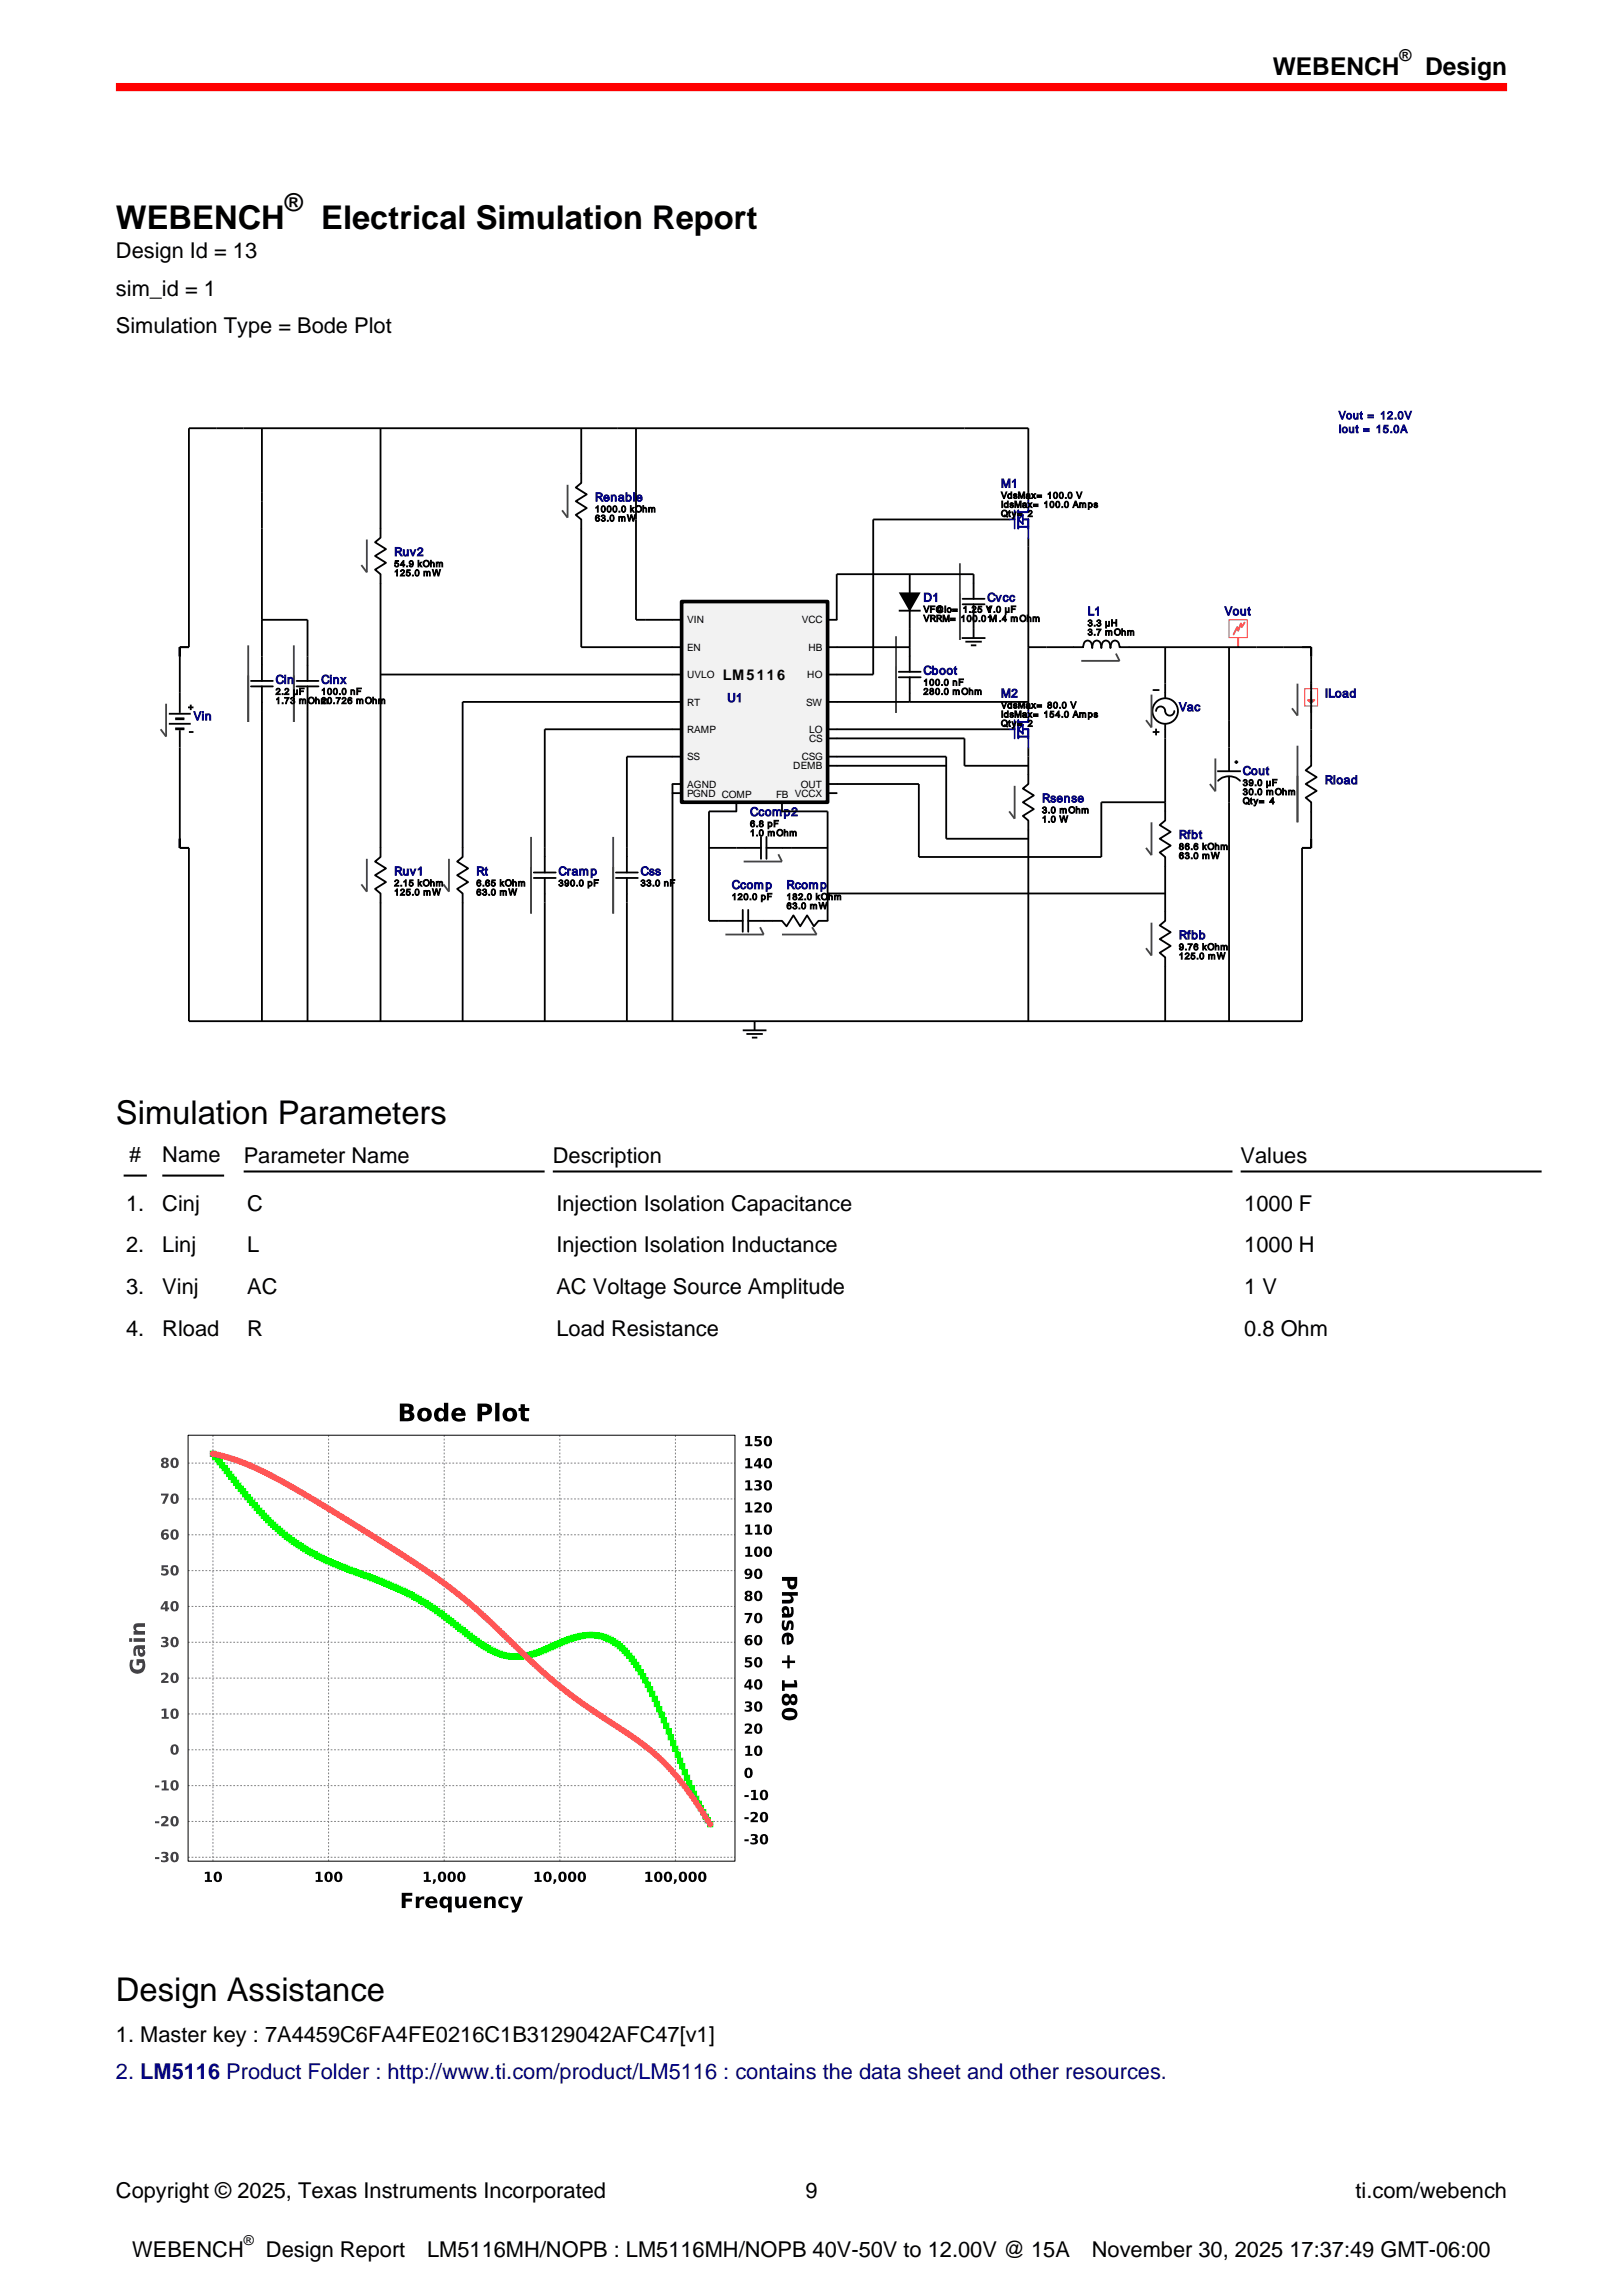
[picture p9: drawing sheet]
<svg xmlns="http://www.w3.org/2000/svg" width="210mm" height="297mm" viewBox="0 0 210 297" stroke-linecap="round" stroke-linejoin="round" font-family="sans-serif">
<defs><g id="words">
<g font-size="4.2">
<text x="15" y="29.6">WEBENCH</text>
<text x="41.6" y="29.6">Electrical Simulation Report</text>
<text x="15" y="145.5">Simulation Parameters</text>
<text x="15" y="259">Design Assistance</text>
</g>
<g font-size="3.2">
<text x="164.7" y="9.6">WEBENCH</text>
<text x="184.4" y="9.6">Design</text>
<text x="36.9" y="27.3">®</text>
</g>
<g font-size="2.8">
<text x="15" y="33.5">Design Id = 13</text>
<text x="15" y="38.3">sim_id = 1</text>
<text x="15" y="43">Simulation Type = Bode Plot</text>
<text x="16.7" y="150.4">#</text>
<text x="21" y="150.4">Name</text>
<text x="31.5" y="150.5">Parameter Name</text>
<text x="71.5" y="150.5">Description</text>
<text x="160.5" y="150.5">Values</text>
<text x="16.3" y="156.7">1.</text>
<text x="21" y="156.7">Cinj</text>
<text x="32" y="156.7">C</text>
<text x="72" y="156.7">Injection Isolation Capacitance</text>
<text x="161" y="156.7">1000 F</text>
<text x="16.3" y="162.1">2.</text>
<text x="16.3" y="167.5">3.</text>
<text x="21" y="162.1">Linj</text>
<text x="21" y="167.5">Vinj</text>
<text x="32" y="162.1">L</text>
<text x="32" y="167.5">AC</text>
<text x="72" y="162.1">Injection Isolation Inductance</text>
<text x="72" y="167.5">AC Voltage Source Amplitude</text>
<text x="161" y="162.1">1000 H</text>
<text x="161" y="167.5">1 V</text>
<text x="16.3" y="172.8">4.</text>
<text x="21" y="172.8">Rload</text>
<text x="32" y="172.8">R</text>
<text x="72" y="172.8">Load Resistance</text>
<text x="161" y="172.8">0.8 Ohm</text>
<text x="15" y="264.3">1. Master key : 7A4459C6FA4FE0216C1B3129042AFC47[v1]</text>
<text x="15" y="284.4">Copyright © 2025, Texas Instruments Incorporated</text>
<text x="104.2" y="284.4">9</text>
<text x="175.4" y="284.4">ti.com/webench</text>
<text x="17.1" y="292">WEBENCH</text>
<text x="34.4" y="292">Design Report</text>
<text x="55.3" y="292">LM5116MH/NOPB : LM5116MH/NOPB 40V-50V to 12.00V @ 15A</text>
<text x="141.3" y="292">November 30, 2025 17:37:49 GMT-06:00</text>
</g>
<text font-size="2.8" fill="#000080" x="15" y="269.1">2. LM5116 Product Folder : http://www.ti.com/product/LM5116 : contains the data sheet and other resources.</text>
<text font-size="2.1" x="181.1" y="8">®</text>
<text font-size="1.9" x="93.5" y="88">LM5116</text>
<text font-size="1.8" x="31.5" y="290.6">®</text>
<g font-size="1.5" fill="#000080">
<text x="77" y="64.9">Renable</text>
<text x="129.5" y="63.1">M1</text>
<text x="51" y="71.9">Ruv2</text>
<text x="119.5" y="77.8">D1</text>
<text x="127.7" y="77.8">Cvcc</text>
<text x="140.7" y="79.6">L1</text>
<text x="158.4" y="79.6">Vout</text>
<text x="35.7" y="88.5">Cin</text>
<text x="41.6" y="88.5">Cinx</text>
<text x="119.5" y="87.3">Cboot</text>
<text x="25" y="93.2">Vin</text>
<text x="94.1" y="90.8">U1</text>
<text x="129.5" y="90.2">M2</text>
<text x="152.5" y="92">Vac</text>
<text x="171.4" y="90.2">ILoad</text>
<text x="160.8" y="100.3">Cout</text>
<text x="171.4" y="101.5">Rload</text>
<text x="97" y="105.6">Ccomp2</text>
<text x="134.8" y="103.8">Rsense</text>
<text x="51" y="113.3">Ruv1</text>
<text x="61.6" y="113.3">Rt</text>
<text x="72.3" y="113.3">Cramp</text>
<text x="82.9" y="113.3">Css</text>
<text x="152.5" y="108.5">Rfbt</text>
<text x="94.7" y="115">Ccomp</text>
<text x="101.8" y="115">Rcomp</text>
<text x="152.5" y="121.5">Rfbb</text>
</g>
<g font-size="1.4" fill="#000080">
<text x="173.2" y="54.2">Vout = 12.0V</text>
<text x="173.2" y="56">Iout = 15.0A</text>
</g>
<g font-size="1.3">
<text x="88.9" y="80.7">VIN</text>
<text x="103.7" y="80.7">VCC</text>
<text x="88.9" y="87.8">UVLO</text>
<text x="88.9" y="84.2">EN</text>
<text x="104.4" y="87.8">HO</text>
<text x="104.6" y="84.2">HB</text>
<text x="88.9" y="91.3">RT</text>
<text x="88.9" y="94.8">RAMP</text>
<text x="104.3" y="91.3">SW</text>
<text x="104.7" y="94.8">LO</text>
<text x="88.9" y="101.9">AGND</text>
<text x="88.9" y="98.4">SS</text>
<text x="102.6" y="99.6">DEMB</text>
<text x="103.6" y="101.9">OUT</text>
<text x="103.7" y="98.4">CSG</text>
<text x="104.7" y="96">CS</text>
<text x="88.9" y="103.1">PGND COMP</text>
<text x="100.4" y="103.2">FB VCCX</text>
</g>
<g font-size="1.2">
<text x="129.5" y="64.5">VdsMax= 100.0 V</text>
<text x="129.5" y="65.7">IdsMax= 100.0 Amps</text>
<text x="77" y="66.3">1000.0 kOhm</text>
<text x="77" y="67.5">63.0 mW</text>
<text x="129.5" y="66.9">Qty= 2</text>
<text x="51" y="73.4">54.9 kOhm</text>
<text x="51" y="74.5">125.0 mW</text>
<text x="119.5" y="79.3">VF@Io= 1.25 V</text>
<text x="119.5" y="80.4">VRRM= 100.0 V</text>
<text x="127.7" y="79.3">1.0 µF</text>
<text x="127.7" y="80.4">11.4 mOhm</text>
<text x="140.7" y="81">3.3 µH</text>
<text x="140.7" y="82.2">3.7 mOhm</text>
<text x="35.7" y="89.9">2.2 µF</text>
<text x="41.6" y="89.9">100.0 nF</text>
<text x="119.5" y="88.7">100.0 nF</text>
<text x="119.5" y="89.9">280.0 mOhm</text>
<text x="35.7" y="91.1">1.73 mOhm</text>
<text x="41.6" y="91.1">20.726 mOhm</text>
<text x="129.5" y="91.7">VdsMax= 80.0 V</text>
<text x="129.5" y="92.8">IdsMax= 154.0 Amps</text>
<text x="129.5" y="94">Qty= 2</text>
<text x="160.8" y="101.7">39.0 µF</text>
<text x="97" y="107">6.8 pF</text>
<text x="134.8" y="105.2">3.0 mOhm</text>
<text x="134.8" y="106.4">1.0 W</text>
<text x="160.8" y="102.9">30.0 mOhm</text>
<text x="160.8" y="104.1">Qty= 4</text>
<text x="97" y="108.2">1.0 mOhm</text>
<text x="152.5" y="110">86.6 kOhm</text>
<text x="152.5" y="111.1">63.0 mW</text>
<text x="51" y="114.7">2.15 kOhm</text>
<text x="51" y="115.9">125.0 mW</text>
<text x="61.6" y="114.7">6.65 kOhm</text>
<text x="61.6" y="115.9">63.0 mW</text>
<text x="72.3" y="114.7">390.0 pF</text>
<text x="82.9" y="114.7">33.0 nF</text>
<text x="94.7" y="116.5">120.0 pF</text>
<text x="101.8" y="116.5">182.0 kOhm</text>
<text x="101.8" y="117.6">63.0 mW</text>
<text x="152.5" y="122.9">9.76 kOhm</text>
<text x="152.5" y="124.1">125.0 mW</text>
</g>
</g></defs>
<path d="M15 11.3h180" fill="none" stroke="#f00" stroke-width="1.1" stroke-linecap="butt"/>
<g fill="none" stroke="#000" stroke-width=".24">
<path d="M49.2 68.4v1.2l-.7 .6 1.4 .9-1.4 .8 1.4 .9-1.4 .9 .7 .6v1.2M75.2 61.3v1.2l-.7 .6 1.4 .9-1.4 .9 1.4 .8-1.4 .9 .7 .6v1.2M116.3 79h2.8M117.7 74.3v7.1M124.6 77.5h2.8M124.6 78.2h2.8M126 74.3v3.2M126 78.2v4.4M129.5 67.2h1.2M133.1 63.7v1.2M133.1 69.6v1.2M23.3 83.8h1.1"/>
<path d="M32.5 88.1h2.8M32.5 88.8h2.8M33.9 84.9v3.2M33.9 88.8v3.2M38.4 88.1h2.8M38.4 88.8h2.8M39.8 84.9v3.2M39.8 88.8v3.2M116.3 86.9h2.8M116.3 87.6h2.8M117.7 83.8v3.1M117.7 87.6v3.2"/>
<path d="M124.4 82.6h3.1M124.9 83h2.1M125.6 83.5h.7M129.5 94.4h1.2M133.1 90.8v1.2M133.1 96.7v1.2M139 83.8h1.1M140.1 83.7l.1-.1a.58 .58 0 0 1 .5-.7 .58 .58 0 0 1 .6 .7v.2v-.2a.58 .58 0 0 1 .6-.7 .58 .58 0 0 1 .6 .7v.2v-.2a.58 .58 0 0 1 .6-.7 .58 .58 0 0 1 .6 .7v.2v-.2a.58 .58 0 0 1 .6-.7 .58 .58 0 0 1 .5 .7l.1 .2h1.1M157.5 99.8h3.1M159 96.7v3.1M159.7 98.6h.5M160 98.4v.5"/>
<path d="M168.5 83.8h1.2M23.3 109.7h1.1M49.2 109.7v1.2l-.7 .6 1.4 .9-1.4 .9 1.4 .9-1.4 .8 .7 .6v1.2M59.9 109.7v1.2l-.7 .6 1.4 .9-1.4 .9 1.4 .9-1.4 .8 .7 .6v1.2M69.1 112.9h2.8M69.1 113.6h2.8M70.5 109.7v3.2M70.5 113.6v3.2M79.7 112.9h2.8M79.7 113.6h2.8M81.1 109.7v3.2M81.1 113.6v3.2"/>
<path d="M95.3 109.7h3.2M98.5 108.3v2.8M99.2 109.7h3.2M99.2 108.3v2.8M100 119.2h1.2l.6 .7 .9-1.4 .8 1.4 .9-1.4 .9 1.4 .6-.7h1.2M133.1 100.3v1.2l-.8 .6 1.5 .8-1.5 .9 1.5 .9-1.5 .9 .8 .6v1.2M150.8 118v1.2l-.7 .6 1.4 .8-1.4 .9 1.4 .9-1.4 .9 .7 .6v1.2M150.8 105v1.2l-.7 .6 1.4 .9-1.4 .8 1.4 .9-1.4 .9 .7 .6v1.2M157.6 101a2 2 0 0 1 2.8 0M159 100.5v3.3M168.5 109.7h1.2M96.1 133.3h3.1"/>
<path d="M96.6 133.8h2.1M97.3 134.3h.7M97.6 132.2v1.1"/>
</g>
<g fill="none" stroke="#444" stroke-width=".24">
<path d="M47.5 69.8v4.3l-.7-1M73.4 62.7v4.3l-.7-1M124.2 72.9v9.9M32.1 83.5v9.9M38 83.5v9.9M115.9 82.3v10M144.4 84.6l.5 .9h-5M157.3 98.2v4.2l-.8-.9M47.5 111.1v4.3l-.7-1M58.1 111.1v4.3l-.7-1M68.7 108.3v9.9M79.3 108.3v9.9"/>
<path d="M100.7 110.6l.5 .9h-5M105.1 120l.6 .9h-4.5M131.3 101.7v4.2l-.7-.9M149 106.4v4.3l-.7-1M149 119.4v4.3l-.7-1"/>
</g>
<path d="M116.3 76.7h2.8l-1.4 2.4z" fill="#000"/>
<g fill="none" stroke="#00f" stroke-width=".24">
<path d="M130.7 67.2h.6M131.3 66v2.4M131.8 66v2.4M131.8 68.2h1.3M131.8 67.2l.5-.6v1.2zM132.3 67.2h.8v2.4M133.1 64.9v1.4h-1.3M130.7 94.4h.6M131.3 93.2v2.4M131.8 93.2v2.4M131.8 94.4l.5-.6v1.2zM131.8 95.3h1.3"/>
<path d="M132.3 94.4h.8v2.3M133.1 92v1.4h-1.3"/>
</g>
<path d="M88.2 77.8h18.9v26h-18.9z" fill="#f2f2f2"/>
<path d="M88.2 77.8h18.9v26h-18.9z" fill="none" stroke="#000" stroke-width=".47"/>
<g fill="none" stroke="#000" stroke-width=".24">
<path d="M33.9 55.4v29.5M49.2 55.4v13M75.2 55.4v5.9M82.3 55.4v24.8h5.9M49.2 75.5v34.2M75.2 68.4v15.4h13M126 74.3h-17.7v5.9h-1.2M129.5 67.2h-16.5v20.1h-5.9M133.1 70.8v20h-26M133.1 63.7v-8.3h-108.7v28.4h-1.1v8.5M21.8 92.4h2.9M21.8 93.7h2.9"/>
<path d="M22.7 94.4h1.2M22.7 93h1.2M22.7 93.1h1.2M22.7 94.3h1.2M24.3 91.5h.7M24.4 94.7h.6M24.7 91.2v.7M33.9 80.2h5.9v4.7M33.9 92v40.2M39.8 92v40.2M49.2 87.3h39M88.2 90.8h-28.3v18.9"/>
<path d="M88.2 94.4h-17.7v15.3M88.2 97.9h-7.1v11.8M107.1 97.9h15.3v10.6h10.7M107.1 95.6h17.7v3.5h8.3M117.7 81.4v2.4h-10.6M122.4 99.1h-15.3M129.5 94.4h-22.4M133.1 83.8h5.9M133.1 97.9v2.4M146 83.8h23.7v15.3l-.8 .6 1.5 .9-1.5 .9 1.5 .8-1.5 .9 .8 .6v5.9h-1.2v22.5h-144.1v-22.5h-1.1v-15.2M149.2 89.3h.7M149.2 94.7h.7"/>
<path d="M149.6 92a.59 .59 0 0 1 .6-.6 .59 .59 0 0 1 .6 .6 .59 .59 0 0 0 .6 .6 .59 .59 0 0 0 .5-.6M149.6 94.4v.7M150.8 93.8v11.2M150.8 83.8v6.4M159 83.8v12.9M49.2 116.8v15.4M59.9 116.8v15.4M70.5 116.8v15.4M81.1 116.8v15.4M87 102.6h1.2M88.2 101.5h-1.2v30.7M91.7 109.7h3.6"/>
<path d="M95.3 103.8v1.2h-3.6v14.2h4.4M96.1 117.8v2.8M96.8 119.2h3.2M96.8 117.8v2.8M101.2 103.8v1.2h5.9v14.2M102.4 109.7h4.7M107.1 101.5h11.8v9.4h23.6v-7.1h8.3M107.1 102.6h1.2M107.1 115.6h43.7M133.1 107.4v24.8M150.8 112.1v5.9M159 103.8v28.4"/>
<path d="M150.8 125.1v7.1"/>
<circle cx="150.8" cy="92" r="1.65"/>
</g>
<path d="M21.5 91.1v4.2l-.7-.9M149 89.9v4.2l-.7-.9M167.9 88.5v4.1l-.7-.9M167.9 96.5v9.9M98.3 120l.5 .9h-4.9" fill="none" stroke="#444" stroke-width=".24"/>
<path d="M159 80.2h2.4v2.3h-2.4zM168.8 89.1h1.7v2.3h-1.7z" fill="none" stroke="#af4035" stroke-width=".13"/>
<path d="M160.2 82.6v1.2M161 80.6l-.3 .6-.1-.5-.4 .9-.1-.4-.5 .9M169.7 89.5v1.5l-.5-.4h.9l-.4 .4M169.7 88.4v.7M169.7 91.4v.7" fill="none" stroke="#af4035" stroke-width=".24"/>
<path d="M169.7 89.5v1.5l-.5-.4h.9l-.4 .4z" fill="#000"/>
<path d="M16 152.1h3M21 152.1h8M31.5 151.6h39M71.5 151.6h88M160.5 151.6h39" fill="none" stroke="#000" stroke-width=".26"/>
<path d="M15 180.9h90v67.5h-90z" fill="#fff"/>
<path d="M52.3 182v.5h.6v-.2v-.2zM52.3 182.9v.6h.6l.1-.3-.1-.2zM51.7 181.6a2.58 2.58 0 0 1 1.6 .2 .54 .54 0 0 1-.1 .9 .66 .66 0 0 1 .4 .9 .66 .66 0 0 1-.9 .3h-1zM54.7 182.7l-.1 .2a.51 .51 0 0 0 .2 .7 .51 .51 0 0 0 .5-.5 .51 .51 0 0 0-.4-.5zM54.2 182.4a.95 .95 0 0 1 1.5 .1 .95 .95 0 0 1-.4 1.4 .94 .94 0 0 1-1.2-.3 .94 .94 0 0 1 .1-1.2zM56.4 182.4a.68 .68 0 0 1 1 .1v-1h.6v2.4h-.6v-.2a.73 .73 0 0 1-.8 .2 .73 .73 0 0 1-.4-.8zM56.8 182.7l-.1 .2a.51 .51 0 0 0 .3 .7 .51 .51 0 0 0 .5-.5 .51 .51 0 0 0-.4-.5zM58.7 182.4a.94 .94 0 0 1 1-.2 .94 .94 0 0 1 .5 1h-1.2a.66 .66 0 0 0 1 .3l.2-.1v.4a1.33 1.33 0 0 1-1.7-.3 1 1 0 0 1 .2-1.1zM59.1 182.6l-.1 .3h.7l-.1-.2a.36 .36 0 0 0-.5-.1zM61.8 181.6a2.1 2.1 0 0 1 1.6 .2 .76 .76 0 0 1 .2 .9 .76 .76 0 0 1-.8 .4h-.4v.8h-.6zM62.4 182.1v.6h.5a.32 .32 0 0 0 .2-.4 .32 .32 0 0 0-.4-.2zM64.1 181.5h.5v2.4h-.5zM65.7 182.7l-.1 .2a.51 .51 0 0 0 .3 .7 .51 .51 0 0 0 .5-.5 .51 .51 0 0 0-.4-.5zM65.3 182.4a.95 .95 0 0 1 1.4 .1 .95 .95 0 0 1-.3 1.4 .94 .94 0 0 1-1.2-.3 .94 .94 0 0 1 .1-1.2zM67.4 181.7h.5v.5h.6v.4h-.6v.9h.5v.4a.82 .82 0 0 1-1-.3v-1h-.3v-.4h.3z" fill="#000"/>
<path d="M24.3 185.7h70.8v55.2h-70.8z" fill="#fff"/>
<g fill="#000">
<path d="M26.5 242.3l.6-.1v1.1h.3v.2h-.9v-.2h.3v-.8h-.3zM28.1 242.5l-.1 .7 .2 .1a.61 .61 0 0 0 0-.9zM27.8 242.4a.55 .55 0 0 1 .6-.1 .55 .55 0 0 1 .3 .6 .56 .56 0 0 1-.5 .7 .56 .56 0 0 1-.6-.7z"/>
<path d="M40.8 242.3l.7-.1v1.1h.3v.2h-1v-.2h.3v-.8h-.3zM42.4 242.5l-.1 .7 .2 .1a.61 .61 0 0 0 0-.9zM42.1 242.4a.55 .55 0 0 1 .7-.1 .55 .55 0 0 1 .3 .6 .56 .56 0 0 1-.6 .7 .56 .56 0 0 1-.5-.7zM43.6 242.5v.7l.2 .1a.61 .61 0 0 0 0-.9zM43.4 242.4a.55 .55 0 0 1 .6-.1 .55 .55 0 0 1 .3 .6 .56 .56 0 0 1-.5 .7 .56 .56 0 0 1-.6-.7z"/>
<path d="M52 245h1.3v.3h-.8v.4h.8v.4h-.8v.8h-.5zM53.8 245.4h.5v.3a.6 .6 0 0 1 .6-.3v.4a.41 .41 0 0 0-.4 .1 .41 .41 0 0 0-.2 .3v.7h-.5zM55.2 245.6a.8 .8 0 0 1 1-.1 .8 .8 0 0 1 .4 .8h-1.1a.64 .64 0 0 0 1 .2v.3a.96 .96 0 0 1-1.5-.6zM55.6 245.8l-.1 .2h.6l-.2-.3zM57.4 245.9v.2a.44 .44 0 0 0 .2 .5 .43 .43 0 0 0 .4-.4 .43 .43 0 0 0-.3-.4zM57 245.6a.59 .59 0 0 1 1 .1v-.3h.4v2.1h-.4v-.8a.63 .63 0 0 1-.8 .2 .63 .63 0 0 1-.3-.7zM58.9 245.4h.5v1l.2 .2 .2-.1 .1-.2v-.9h.5v1.5h-.5v-.2a.55 .55 0 0 1-.7 .2 .55 .55 0 0 1-.3-.6zM60.9 245.6a.8 .8 0 0 1 1-.1 .8 .8 0 0 1 .4 .8h-1.1a.64 .64 0 0 0 1 .2v.3a.96 .96 0 0 1-1.5-.6zM61.3 245.8l-.1 .2h.6l-.2-.3zM62.7 245.4h.4v.3a.55 .55 0 0 1 .7-.3 .55 .55 0 0 1 .3 .6v.9h-.4v-.9l-.3-.2-.2 .1-.1 .2v.8h-.4zM64.7 245.6l.5-.2 .5 .1h.1v.4a.46 .46 0 0 0-.7-.1 .46 .46 0 0 0 0 .7 .46 .46 0 0 0 .7 0v.4a.84 .84 0 0 1-1.1-.2 .84 .84 0 0 1 0-1.1zM66 245.4h.5l.3 1 .4-1h.5l-.7 1.7a.62 .62 0 0 1-.8 .4v-.3h.3l.1-.2z"/>
<path d="M54.8 242.3l.7-.1v1.1h.3v.2h-1v-.2h.3v-.8h-.3zM56.1 243.2h.3v.3l-.2 .3h-.2zM57.1 242.5l-.1 .7 .2 .1a.61 .61 0 0 0 0-.9zM56.8 242.4a.55 .55 0 0 1 .7-.1 .55 .55 0 0 1 .2 .6 .56 .56 0 0 1-.5 .7 .56 .56 0 0 1-.5-.7zM58.3 242.5v.7l.1 .1a.61 .61 0 0 0 0-.9zM58 242.4a.55 .55 0 0 1 .7-.1 .55 .55 0 0 1 .3 .6 .56 .56 0 0 1-.6 .7 .56 .56 0 0 1-.5-.7zM59.6 242.5l-.1 .7 .2 .1a.61 .61 0 0 0 0-.9zM59.3 242.4a.55 .55 0 0 1 .7-.1 .55 .55 0 0 1 .2 .6 .56 .56 0 0 1-.5 .7 .56 .56 0 0 1-.5-.7z"/>
<path d="M69.2 242.3l.6-.1v1.1h.3v.2h-.9v-.2h.3v-.8h-.3zM70.7 242.5v.7l.1 .1a.61 .61 0 0 0 0-.9zM70.4 242.4a.55 .55 0 0 1 .7-.1 .55 .55 0 0 1 .3 .6 .56 .56 0 0 1-.6 .7 .56 .56 0 0 1-.5-.7zM71.7 243.2h.3v.3l-.3 .3h-.1zM72.7 242.5l-.1 .7 .2 .1a.61 .61 0 0 0 0-.9zM72.4 242.4a.55 .55 0 0 1 .6-.1 .55 .55 0 0 1 .3 .6 .56 .56 0 0 1-.5 .7 .56 .56 0 0 1-.6-.7zM73.9 242.5v.7l.1 .1a.61 .61 0 0 0 0-.9zM73.6 242.4a.55 .55 0 0 1 .7-.1 .55 .55 0 0 1 .3 .6 .56 .56 0 0 1-.6 .7 .56 .56 0 0 1-.5-.7zM75.2 242.5l-.1 .7 .2 .1a.61 .61 0 0 0 0-.9zM74.9 242.4a.55 .55 0 0 1 .6-.1 .55 .55 0 0 1 .3 .6 .56 .56 0 0 1-.5 .7 .56 .56 0 0 1-.6-.7z"/>
<path d="M83.5 242.3l.6-.1v1.1h.3v.2h-.9v-.2h.3v-.8h-.3zM85.1 242.5l-.1 .7 .2 .1a.61 .61 0 0 0 0-.9zM84.8 242.4a.55 .55 0 0 1 .6-.1 .55 .55 0 0 1 .3 .6 .56 .56 0 0 1-.5 .7 .56 .56 0 0 1-.6-.7zM86.3 242.5l-.1 .7 .2 .1a.61 .61 0 0 0 0-.9zM86 242.4a.55 .55 0 0 1 .7-.1 .55 .55 0 0 1 .3 .6 .56 .56 0 0 1-.6 .7 .56 .56 0 0 1-.5-.7zM87.2 243.2h.4v.3l-.3 .3h-.2zM88.2 242.5v.7l.2 .1a.61 .61 0 0 0 0-.9zM88 242.4a.55 .55 0 0 1 .6-.1 .55 .55 0 0 1 .3 .6 .56 .56 0 0 1-.5 .7 .56 .56 0 0 1-.6-.7zM89.5 242.5l-.1 .7 .2 .1a.61 .61 0 0 0 0-.9zM89.2 242.4a.55 .55 0 0 1 .7-.1 .55 .55 0 0 1 .3 .6 .56 .56 0 0 1-.6 .7 .56 .56 0 0 1-.5-.7zM90.8 242.5l-.1 .7 .2 .1a.61 .61 0 0 0 0-.9zM90.5 242.4a.55 .55 0 0 1 .6-.1 .55 .55 0 0 1 .3 .6 .56 .56 0 0 1-.5 .7 .56 .56 0 0 1-.6-.7z"/>
</g>
<g fill="#404040">
<path d="M20.1 240.3h.5v.3h-.5zM20.9 239.7l.3-.1a.5 .5 0 0 1 .6 .3v.2l-.3 .2h.2a.42 .42 0 0 1 0 .6 .42 .42 0 0 1-.5 .1l-.4-.1v-.2a.45 .45 0 0 0 .7-.1l-.1-.1-.3-.1v-.2l.3-.1a.33 .33 0 0 0-.5-.2zM22.5 239.9l-.1 .7 .2 .2a.61 .61 0 0 0 0-.9zM22.2 239.8a.55 .55 0 0 1 .7-.1 .55 .55 0 0 1 .2 .6 .56 .56 0 0 1-.5 .7 .56 .56 0 0 1-.6-.7z"/>
<path d="M20.1 235.7h.5v.3h-.5zM20.9 235.1l.1-.1a.49 .49 0 0 1 .6 .1 .49 .49 0 0 1 .1 .5l-.5 .5h.6v.2h-1v-.2l.5-.4a.24 .24 0 0 0 .1-.4 .24 .24 0 0 0-.3 0l-.2 .1zM22.5 235.3l-.1 .7 .2 .1a.61 .61 0 0 0 0-.9zM22.2 235.2a.55 .55 0 0 1 .7-.1 .55 .55 0 0 1 .2 .6 .56 .56 0 0 1-.5 .7 .56 .56 0 0 1-.6-.7z"/>
<path d="M20.1 231.1h.5v.2h-.5zM20.9 230.5l.6-.1v1.1h.3v.2h-.9v-.2h.3v-.9l-.3 .1zM22.5 230.6l-.1 .7 .2 .2a.61 .61 0 0 0 0-.9zM22.2 230.5a.55 .55 0 0 1 .7-.1 .55 .55 0 0 1 .2 .6 .56 .56 0 0 1-.5 .7 .56 .56 0 0 1-.6-.7z"/>
<path d="M22.5 226l-.1 .7 .2 .2a.61 .61 0 0 0 0-.9zM22.2 225.9a.55 .55 0 0 1 .7-.1 .55 .55 0 0 1 .2 .6 .56 .56 0 0 1-.5 .7 .56 .56 0 0 1-.6-.7z"/>
<path d="M20.9 221.2l.6-.1v1.1h.3v.2h-.9v-.2h.3v-.9l-.3 .1zM22.5 221.4l-.1 .6 .2 .2a.61 .61 0 0 0 0-.9zM22.2 221.3a.55 .55 0 0 1 .7-.1 .55 .55 0 0 1 .2 .6 .56 .56 0 0 1-.5 .7 .56 .56 0 0 1-.6-.7z"/>
<path d="M20.9 216.5h.1a.49 .49 0 0 1 .6 0 .49 .49 0 0 1 .1 .5l-.5 .5h.6v.3h-1v-.3l.5-.4a.24 .24 0 0 0 .1-.3 .24 .24 0 0 0-.3-.1l-.2 .1zM22.5 216.7l-.1 .7 .2 .2a.61 .61 0 0 0 0-.9zM22.2 216.6a.55 .55 0 0 1 .7-.1 .55 .55 0 0 1 .2 .6 .56 .56 0 0 1-.5 .7 .56 .56 0 0 1-.6-.7z"/>
<path d="M20.9 211.9l.3-.1a.5 .5 0 0 1 .6 .3v.2l-.3 .1 .2 .1a.42 .42 0 0 1 0 .5 .42 .42 0 0 1-.5 .2l-.4-.1v-.2a.45 .45 0 0 0 .7-.1l-.1-.2h-.3v-.2l.3-.1a.33 .33 0 0 0-.5-.2zM22.5 212.1l-.1 .7 .2 .1a.61 .61 0 0 0 0-.9zM22.2 212a.55 .55 0 0 1 .7-.1 .55 .55 0 0 1 .2 .6 .56 .56 0 0 1-.5 .7 .56 .56 0 0 1-.6-.7z"/>
<path d="M21.4 207.5l-.4 .5h.4zM21.3 207.2h.4v.8h.2v.3h-.2v.2h-.3v-.2h-.6v-.3zM22.5 207.5l-.1 .6 .2 .2a.61 .61 0 0 0 0-.9zM22.2 207.4a.55 .55 0 0 1 .7-.2 .55 .55 0 0 1 .2 .7 .56 .56 0 0 1-.5 .6 .56 .56 0 0 1-.6-.6z"/>
<path d="M20.9 202.6h.8v.2h-.5v.2a.49 .49 0 0 1 .5 .2 .49 .49 0 0 1 .1 .5 .8 .8 0 0 1-1 .1v-.2a.34 .34 0 0 0 .4 .1 .34 .34 0 0 0 .3-.4l-.3-.1-.3 .1zM22.5 202.8l-.1 .7 .2 .2a.61 .61 0 0 0 0-.9zM22.2 202.7a.55 .55 0 0 1 .7-.1 .55 .55 0 0 1 .2 .6 .56 .56 0 0 1-.5 .7 .56 .56 0 0 1-.6-.7z"/>
<path d="M21.2 198.8a.22 .22 0 0 0 .4 0 .22 .22 0 0 0-.4 0zM21 198.1l.2-.1 .4-.1 .2 .1v.2a.4 .4 0 0 0-.7 .3 .45 .45 0 0 1 .7 .1 .45 .45 0 0 1-.3 .7 .68 .68 0 0 1-.7-.5 .68 .68 0 0 1 .2-.7zM22.5 198.2l-.1 .7 .2 .1a.61 .61 0 0 0 0-.9zM22.2 198.1a.55 .55 0 0 1 .7-.1 .55 .55 0 0 1 .2 .6 .56 .56 0 0 1-.5 .7 .56 .56 0 0 1-.6-.7z"/>
<path d="M20.8 193.3h1v.2l-.5 1.1h-.3l.5-1.1h-.7zM22.5 193.5l-.1 .7 .2 .2a.61 .61 0 0 0 0-.9zM22.2 193.4a.55 .55 0 0 1 .7-.1 .55 .55 0 0 1 .2 .6 .56 .56 0 0 1-.5 .7 .56 .56 0 0 1-.6-.7z"/>
<path d="M21.1 189.6a.2 .2 0 0 0 .4 0 .2 .2 0 0 0-.4 0zM21 188.7l.2-.1a.5 .5 0 0 1 .6 .3v.2l-.2 .2 .2 .2a.5 .5 0 0 1-.5 .5 .5 .5 0 0 1-.4-.6l.2-.1-.2-.3zM21.2 189a.17 .17 0 0 0 .3 0 .17 .17 0 0 0-.3 0zM22.5 188.9l-.1 .7 .2 .2a.61 .61 0 0 0 0-.9zM22.2 188.8a.55 .55 0 0 1 .7-.1 .55 .55 0 0 1 .2 .6 .56 .56 0 0 1-.5 .7 .56 .56 0 0 1-.6-.7z"/>
<path d="M16.9 214.8h.4a.74 .74 0 0 0-.1 .9 .74 .74 0 0 0 .8 .3 .65 .65 0 0 0 .4-.8h-.4v.3h-.3v-.8h.9a1.15 1.15 0 0 1 .1 1.4 1.15 1.15 0 0 1-1.3 .4 1.3 1.3 0 0 1-.5-1.7zM18.1 213.4v.5h.3a.31 .31 0 0 0 0-.4 .31 .31 0 0 0-.3-.1zM17.4 213.1a1.82 1.82 0 0 1 1.4-.2v.5h-.3a.53 .53 0 0 1 .3 .7 .53 .53 0 0 1-.7 .3 .53 .53 0 0 1-.3-.7v-.3a.56 .56 0 0 0-.1 .9h-.4l-.1-.6zM17.3 212h1.5v.5h-1.5zM16.7 212h.4v.5h-.4zM17.4 210.2l.4-.1h1v.4h-1l-.2 .3 .1 .2 .2 .1h.9v.4h-1.5v-.4h.2l-.2-.4z"/>
</g>
<g fill="#000">
<path d="M96.4 197.4l.7-.1v1.1h.3v.2h-1v-.2h.3v-.9l-.3 .1zM97.7 197.4l.6-.1v1.1h.3v.2h-.9v-.2h.3v-.9l-.3 .1zM99.2 197.5v.7l.2 .2a.61 .61 0 0 0 0-.9zM99 197.4a.55 .55 0 0 1 .6-.1 .55 .55 0 0 1 .3 .6 .56 .56 0 0 1-.5 .7 .56 .56 0 0 1-.6-.7z"/>
<path d="M96.4 194.5l.7-.1v1.1h.3v.2h-1v-.2h.3v-.8h-.3zM97.6 194.5l.2-.1a.49 .49 0 0 1 .5 .1 .49 .49 0 0 1 .2 .5l-.5 .5h.6v.2h-1v-.2l.5-.4a.24 .24 0 0 0 .1-.4 .24 .24 0 0 0-.4 0l-.2 .1zM99.2 194.7v.6l.2 .2a.61 .61 0 0 0 0-.9zM99 194.6a.55 .55 0 0 1 .6-.1 .55 .55 0 0 1 .3 .6 .56 .56 0 0 1-.5 .7 .56 .56 0 0 1-.6-.7z"/>
<path d="M96.4 191.6h.7v1h.3v.3h-1v-.3h.3v-.8l-.3 .1zM97.7 191.6l.3-.1a.5 .5 0 0 1 .5 .3v.2l-.2 .2h.2a.42 .42 0 0 1 0 .6 .42 .42 0 0 1-.5 .1l-.4-.1v-.2a.45 .45 0 0 0 .6-.1v-.1l-.4-.1v-.2l.4-.1a.33 .33 0 0 0-.5-.2zM99.2 191.8v.7l.2 .2a.61 .61 0 0 0 0-.9zM99 191.7a.55 .55 0 0 1 .6-.1 .55 .55 0 0 1 .3 .6 .56 .56 0 0 1-.5 .7 .56 .56 0 0 1-.6-.7z"/>
<path d="M96.4 188.8l.7-.1v1.1h.3v.2h-1v-.2h.3v-.9l-.3 .1zM98.1 189l-.3 .5h.3zM98.1 188.7h.4v.8h.1v.3h-.1v.2h-.4v-.2h-.5v-.3zM99.2 189v.6l.2 .2a.61 .61 0 0 0 0-.9zM99 188.9a.55 .55 0 0 1 .6-.2 .55 .55 0 0 1 .3 .7 .56 .56 0 0 1-.5 .6 .56 .56 0 0 1-.6-.6z"/>
<path d="M96.4 185.9l.7-.1v1.1h.3v.3h-1v-.3h.3v-.8h-.3zM97.7 185.8h.8v.3h-.6v.2a.49 .49 0 0 1 .6 .1 .49 .49 0 0 1 0 .6 .8 .8 0 0 1-.9 .1v-.3a.34 .34 0 0 0 .4 .1 .34 .34 0 0 0 .2-.3l-.2-.1-.3 .1zM99.2 186.1v.7l.2 .1a.61 .61 0 0 0 0-.9zM99 186a.55 .55 0 0 1 .6-.1 .55 .55 0 0 1 .3 .6 .56 .56 0 0 1-.5 .7 .56 .56 0 0 1-.6-.7z"/>
<path d="M96.3 208.7h1v.2l-.5 1.2h-.3l.5-1.1h-.7zM98 209l-.1 .7 .2 .1a.61 .61 0 0 0 0-.9zM97.7 208.9a.55 .55 0 0 1 .7-.1 .55 .55 0 0 1 .2 .6 .56 .56 0 0 1-.5 .7 .56 .56 0 0 1-.5-.7z"/>
<path d="M96.5 203.1a.6 .6 0 0 1 .7 .1 .6 .6 0 0 1 .1 .7 .68 .68 0 0 1-.9 .4v-.2a.4 .4 0 0 0 .6-.3 .45 .45 0 0 1-.6-.1 .45 .45 0 0 1 .1-.6zM96.6 203.4a.22 .22 0 0 0 .4 0 .22 .22 0 0 0-.4 0zM98 203.3l-.1 .6 .2 .2a.61 .61 0 0 0 0-.9zM97.7 203.2a.55 .55 0 0 1 .7-.1 .55 .55 0 0 1 .2 .6 .56 .56 0 0 1-.5 .7 .56 .56 0 0 1-.5-.7z"/>
<path d="M96.4 214.5h.9v.2h-.6v.2a.49 .49 0 0 1 .5 .2 .49 .49 0 0 1 .1 .5 .8 .8 0 0 1-.9 .1v-.3a.34 .34 0 0 0 .4 .2 .34 .34 0 0 0 .2-.4l-.3-.1-.3 .1zM98 214.7l-.1 .7 .2 .2a.61 .61 0 0 0 0-.9zM97.7 214.6a.55 .55 0 0 1 .7-.1 .55 .55 0 0 1 .2 .6 .56 .56 0 0 1-.5 .7 .56 .56 0 0 1-.5-.7z"/>
<path d="M96.4 200.2h.7v1h.3v.3h-1v-.3h.3v-.8h-.3zM98 200.4l-.1 .7 .2 .2a.61 .61 0 0 0 0-.9zM97.7 200.3a.55 .55 0 0 1 .7-.1 .55 .55 0 0 1 .2 .6 .56 .56 0 0 1-.5 .7 .56 .56 0 0 1-.5-.7zM99.2 200.4v.7l.2 .2a.61 .61 0 0 0 0-.9zM99 200.3a.55 .55 0 0 1 .6-.1 .55 .55 0 0 1 .3 .6 .56 .56 0 0 1-.5 .7 .56 .56 0 0 1-.6-.7z"/>
<path d="M96.6 206.8a.25 .25 0 0 0 .5 0 .25 .25 0 0 0-.5 0zM96.5 205.9h.2a.5 .5 0 0 1 .6 .2v.2l-.2 .2 .3 .2a.5 .5 0 0 1-.6 .5 .5 .5 0 0 1-.4-.5l.2-.2-.2-.2zM96.7 206.2a.17 .17 0 0 0 .3 0 .17 .17 0 0 0-.3 0zM98 206.1l-.1 .7 .2 .2a.61 .61 0 0 0 0-.9zM97.7 206a.55 .55 0 0 1 .7-.1 .55 .55 0 0 1 .2 .6 .56 .56 0 0 1-.5 .7 .56 .56 0 0 1-.5-.7z"/>
<path d="M96.7 212.5a.22 .22 0 0 0 .4 0 .22 .22 0 0 0-.4 0zM96.5 211.8l.2-.2h.4h.2v.3a.4 .4 0 0 0-.6 .2 .45 .45 0 0 1 .6 .2 .45 .45 0 0 1-.3 .6 .68 .68 0 0 1-.6-.4 .68 .68 0 0 1 .1-.7zM98 211.9l-.1 .6 .2 .2a.61 .61 0 0 0 0-.9zM97.7 211.8a.55 .55 0 0 1 .7-.2 .55 .55 0 0 1 .2 .7 .56 .56 0 0 1-.5 .6 .56 .56 0 0 1-.5-.6z"/>
<path d="M96.9 217.6l-.4 .6h.4zM96.8 217.3h.4v.9h.2v.2h-.2v.2h-.3v-.2h-.6v-.3zM98 217.6l-.1 .6 .2 .2a.61 .61 0 0 0 0-.9zM97.7 217.5a.55 .55 0 0 1 .7-.1 .55 .55 0 0 1 .2 .6 .56 .56 0 0 1-.5 .7 .56 .56 0 0 1-.5-.7z"/>
<path d="M101.2 204.1h2a1.8 1.8 0 0 1-.2 1.4 .65 .65 0 0 1-.8 .1 .65 .65 0 0 1-.3-.7v-.3h-.7zM102.2 204.6l.1 .5 .2 .1 .2-.1 .1-.5zM101.2 206h2v.5h-.8a.55 .55 0 0 1 .3 .7 .55 .55 0 0 1-.6 .3h-.9v-.5h.9l.2-.2-.1-.2-.2-.1h-.8zM101.5 208.4v.1a.33 .33 0 0 0 .3 .4v-.5l-.2-.1zM101.3 208a.54 .54 0 0 1 .6 0 .54 .54 0 0 1 .2 .6v.3a.56 .56 0 0 0 .2-.9h.3l.1 .2a.8 .8 0 0 1-.7 1.1h-.8v-.4h.2l-.2-.4zM101.2 209.7h.4a.66 .66 0 0 0 0 .9l.1-.1a.76 .76 0 0 1 .5-.8 .69 .69 0 0 1 .5 .9l-.1 .3h-.3a.64 .64 0 0 0-.1-.8v.1a.79 .79 0 0 1-.6 .8 .83 .83 0 0 1-.4-1.2zM101.3 211.5a.8 .8 0 0 1 1.4 .3 .8 .8 0 0 1-.9 1.1v-1.1a.64 .64 0 0 0-.2 1h-.3l-.1-.3v-.7zM102.1 211.8v.6a.31 .31 0 0 0 .3-.3 .31 .31 0 0 0-.3-.3zM101.2 214.9h.7v-.7h.3v.7h.7v.3h-.7v.7h-.3v-.7h-.7zM101.2 217.4h.3v.5h1.3l-.1-.5h.4l.1 1h-1.7v.4h-.3zM101.5 220a.31 .31 0 0 0 .6 0 .31 .31 0 0 0-.6 0zM101.3 219.4a.54 .54 0 0 1 .5-.2 .54 .54 0 0 1 .4 .4 .51 .51 0 0 1 .7-.3 .51 .51 0 0 1 .3 .6 .54 .54 0 0 1-.2 .7 .54 .54 0 0 1-.6 0l-.2-.3a.57 .57 0 0 1-.7 .4 .57 .57 0 0 1-.4-.8zM102.4 220a.25 .25 0 0 0 .5 0 .25 .25 0 0 0-.5 0zM101.6 221.6l-.1 .2a.9 .9 0 0 0 1.1 .3l.2-.3a.89 .89 0 0 0-1.1-.2zM101.4 221.2a1.12 1.12 0 0 1 1.8 .5v.1a1.09 1.09 0 0 1-1.8 .6 .81 .81 0 0 1 0-1.2z"/>
<path d="M96.3 238h.6v.3h-.6zM97.1 237.4l.4-.1a.5 .5 0 0 1 .5 .3v.2l-.2 .2h.2a.42 .42 0 0 1 0 .6 .42 .42 0 0 1-.5 .1l-.4-.1v-.2a.45 .45 0 0 0 .6-.1v-.1l-.4-.1v-.2l.4-.1a.33 .33 0 0 0-.6-.2zM98.7 237.6v.7l.2 .2a.61 .61 0 0 0 0-.9zM98.5 237.5a.55 .55 0 0 1 .6-.1 .55 .55 0 0 1 .3 .6 .56 .56 0 0 1-.5 .7 .56 .56 0 0 1-.6-.7z"/>
<path d="M96.3 235.2h.6v.2h-.6zM97.1 234.6l.2-.1a.49 .49 0 0 1 .5 0 .49 .49 0 0 1 .2 .6l-.5 .5h.6v.2h-1v-.2l.5-.5a.24 .24 0 0 0 .1-.3 .24 .24 0 0 0-.4-.1l-.2 .1zM98.7 234.8v.6l.2 .2a.61 .61 0 0 0 0-.9zM98.5 234.7a.55 .55 0 0 1 .6-.2 .55 .55 0 0 1 .3 .7 .56 .56 0 0 1-.5 .6 .56 .56 0 0 1-.6-.6z"/>
<path d="M96.3 232.3h.6v.3h-.6zM97.2 231.7l.6-.1v1.1h.3v.2h-.9v-.2h.3v-.8h-.3zM98.7 231.9v.7l.2 .1a.61 .61 0 0 0 0-.9zM98.5 231.8a.55 .55 0 0 1 .6-.1 .55 .55 0 0 1 .3 .6 .56 .56 0 0 1-.5 .7 .56 .56 0 0 1-.6-.7z"/>
<path d="M96.4 226l.7-.1v1.1h.3v.2h-1v-.2h.3v-.9l-.3 .1zM98 226.2l-.1 .6 .2 .2a.61 .61 0 0 0 0-.9zM97.7 226.1a.55 .55 0 0 1 .7-.1 .55 .55 0 0 1 .2 .6 .56 .56 0 0 1-.5 .7 .56 .56 0 0 1-.5-.7z"/>
<path d="M96.4 223.1h.1a.49 .49 0 0 1 .6 0 .49 .49 0 0 1 .2 .5l-.6 .5h.6v.3h-.9v-.3l.4-.4a.24 .24 0 0 0 .1-.4 .24 .24 0 0 0-.3 0l-.2 .1zM98 223.3l-.1 .7 .2 .2a.61 .61 0 0 0 0-.9zM97.7 223.2a.55 .55 0 0 1 .7-.1 .55 .55 0 0 1 .2 .6 .56 .56 0 0 1-.5 .7 .56 .56 0 0 1-.5-.7z"/>
<path d="M96.7 229v.7l.2 .2a.61 .61 0 0 0 0-.9zM96.5 228.9a.55 .55 0 0 1 .6-.1 .55 .55 0 0 1 .3 .6 .56 .56 0 0 1-.5 .7 .56 .56 0 0 1-.6-.7z"/>
<path d="M96.4 220.2h.3a.5 .5 0 0 1 .6 .2v.2l-.2 .2 .1 .1a.42 .42 0 0 1 0 .5 .42 .42 0 0 1-.5 .1h-.4v-.3a.45 .45 0 0 0 .7-.1l-.1-.1-.3-.1v-.2l.4-.1a.33 .33 0 0 0-.6-.1zM98 220.4l-.1 .7 .2 .2a.61 .61 0 0 0 0-.9zM97.7 220.3a.55 .55 0 0 1 .7-.1 .55 .55 0 0 1 .2 .6 .56 .56 0 0 1-.5 .7 .56 .56 0 0 1-.5-.7z"/>
</g>
<g fill="none" stroke="#808080" stroke-width=".13" stroke-dasharray=".2 .2" stroke-linecap="butt">
<path d="M24.3 198.6h70.8M24.3 194h70.8M24.3 189.3h70.8M27.6 185.7v55.2M42.5 185.7v55.2M57.5 185.7v55.2M72.4 185.7v55.2M87.4 185.7v55.2M24.3 217.2h70.8M24.3 212.5h70.8M24.3 207.9h70.8M24.3 203.3h70.8"/>
<path d="M24.3 235.7h70.8M24.3 231.1h70.8M24.3 226.4h70.8M24.3 221.8h70.8M24.3 240.4h70.8"/>
</g>
<path d="M27.6 188.1l2.9 3.8a33.3 33.3 0 0 0 8.4 8.2 35.5 35.5 0 0 0 7.2 3.4l3.3 1.2a33.4 33.4 0 0 1 9.6 5.6l.9 .7a15.1 15.1 0 0 0 5.7 3.3 8.5 8.5 0 0 0 5.3-1 13.2 13.2 0 0 1 5.7-1.7 6.4 6.4 0 0 1 4.8 2.7 35.3 35.3 0 0 1 4.8 9 103 103 0 0 0 5.1 11.8l.6 1" fill="none" stroke="#0f0" stroke-width=".22"/>
<path d="M27.2 187.8h.7v.7h-.7z" fill="#0f0"/>
<path d="M27.2 187.8h.7v.7h-.7z" fill="none" stroke="#0f0" stroke-width=".13"/>
<path d="M27.5 188.2h.7v.6h-.7z" fill="#0f0"/>
<path d="M27.5 188.2h.7v.6h-.7z" fill="none" stroke="#0f0" stroke-width=".13"/>
<path d="M27.8 188.5h.7v.7h-.7z" fill="#0f0"/>
<path d="M27.8 188.5h.7v.7h-.7z" fill="none" stroke="#0f0" stroke-width=".13"/>
<path d="M28.1 188.9h.7v.7h-.7z" fill="#0f0"/>
<path d="M28.1 188.9h.7v.7h-.7z" fill="none" stroke="#0f0" stroke-width=".13"/>
<path d="M28.4 189.3h.7v.6h-.7z" fill="#0f0"/>
<path d="M28.4 189.3h.7v.6h-.7z" fill="none" stroke="#0f0" stroke-width=".13"/>
<path d="M28.7 189.6h.7v.7h-.7z" fill="#0f0"/>
<path d="M28.7 189.6h.7v.7h-.7z" fill="none" stroke="#0f0" stroke-width=".13"/>
<path d="M29 190h.7v.7h-.7z" fill="#0f0"/>
<path d="M29 190h.7v.7h-.7z" fill="none" stroke="#0f0" stroke-width=".13"/>
<path d="M29.3 190.4h.7v.7h-.7z" fill="#0f0"/>
<path d="M29.3 190.4h.7v.7h-.7z" fill="none" stroke="#0f0" stroke-width=".13"/>
<path d="M29.6 190.8h.7v.7h-.7z" fill="#0f0"/>
<path d="M29.6 190.8h.7v.7h-.7z" fill="none" stroke="#0f0" stroke-width=".13"/>
<path d="M29.9 191.2h.7v.6h-.7z" fill="#0f0"/>
<path d="M29.9 191.2h.7v.6h-.7z" fill="none" stroke="#0f0" stroke-width=".13"/>
<path d="M30.2 191.6h.7v.6h-.7z" fill="#0f0"/>
<path d="M30.2 191.6h.7v.6h-.7z" fill="none" stroke="#0f0" stroke-width=".13"/>
<path d="M30.5 191.9h.7v.7h-.7z" fill="#0f0"/>
<path d="M30.5 191.9h.7v.7h-.7z" fill="none" stroke="#0f0" stroke-width=".13"/>
<path d="M30.8 192.3h.7v.7h-.7z" fill="#0f0"/>
<path d="M30.8 192.3h.7v.7h-.7z" fill="none" stroke="#0f0" stroke-width=".13"/>
<path d="M31.1 192.7h.7v.7h-.7z" fill="#0f0"/>
<path d="M31.1 192.7h.7v.7h-.7z" fill="none" stroke="#0f0" stroke-width=".13"/>
<path d="M31.4 193h.7v.7h-.7z" fill="#0f0"/>
<path d="M31.4 193h.7v.7h-.7z" fill="none" stroke="#0f0" stroke-width=".13"/>
<path d="M31.7 193.4h.7v.7h-.7z" fill="#0f0"/>
<path d="M31.7 193.4h.7v.7h-.7z" fill="none" stroke="#0f0" stroke-width=".13"/>
<path d="M32 193.8h.7v.6h-.7z" fill="#0f0"/>
<path d="M32 193.8h.7v.6h-.7z" fill="none" stroke="#0f0" stroke-width=".13"/>
<path d="M32.3 194.1h.7v.7h-.7z" fill="#0f0"/>
<path d="M32.3 194.1h.7v.7h-.7z" fill="none" stroke="#0f0" stroke-width=".13"/>
<path d="M32.6 194.5h.7v.6h-.7z" fill="#0f0"/>
<path d="M32.6 194.5h.7v.6h-.7z" fill="none" stroke="#0f0" stroke-width=".13"/>
<path d="M32.9 194.8h.7v.7h-.7z" fill="#0f0"/>
<path d="M32.9 194.8h.7v.7h-.7z" fill="none" stroke="#0f0" stroke-width=".13"/>
<path d="M33.2 195.1h.7v.7h-.7z" fill="#0f0"/>
<path d="M33.2 195.1h.7v.7h-.7z" fill="none" stroke="#0f0" stroke-width=".13"/>
<path d="M33.5 195.5h.7v.6h-.7z" fill="#0f0"/>
<path d="M33.5 195.5h.7v.6h-.7z" fill="none" stroke="#0f0" stroke-width=".13"/>
<path d="M33.8 195.8h.7v.7h-.7z" fill="#0f0"/>
<path d="M33.8 195.8h.7v.7h-.7z" fill="none" stroke="#0f0" stroke-width=".13"/>
<path d="M34.1 196.1h.7v.7h-.7z" fill="#0f0"/>
<path d="M34.1 196.1h.7v.7h-.7z" fill="none" stroke="#0f0" stroke-width=".13"/>
<path d="M34.4 196.4h.7v.7h-.7z" fill="#0f0"/>
<path d="M34.4 196.4h.7v.7h-.7z" fill="none" stroke="#0f0" stroke-width=".13"/>
<path d="M34.7 196.7h.7v.7h-.7z" fill="#0f0"/>
<path d="M34.7 196.7h.7v.7h-.7z" fill="none" stroke="#0f0" stroke-width=".13"/>
<path d="M35 197h.7v.7h-.7z" fill="#0f0"/>
<path d="M35 197h.7v.7h-.7z" fill="none" stroke="#0f0" stroke-width=".13"/>
<path d="M35.3 197.3h.7v.6h-.7z" fill="#0f0"/>
<path d="M35.3 197.3h.7v.6h-.7z" fill="none" stroke="#0f0" stroke-width=".13"/>
<path d="M35.6 197.5h.7v.7h-.7z" fill="#0f0"/>
<path d="M35.6 197.5h.7v.7h-.7z" fill="none" stroke="#0f0" stroke-width=".13"/>
<path d="M35.9 197.8h.7v.7h-.7z" fill="#0f0"/>
<path d="M35.9 197.8h.7v.7h-.7z" fill="none" stroke="#0f0" stroke-width=".13"/>
<path d="M36.2 198h.7v.7h-.7z" fill="#0f0"/>
<path d="M36.2 198h.7v.7h-.7z" fill="none" stroke="#0f0" stroke-width=".13"/>
<path d="M36.5 198.3h.7v.7h-.7z" fill="#0f0"/>
<path d="M36.5 198.3h.7v.7h-.7z" fill="none" stroke="#0f0" stroke-width=".13"/>
<path d="M36.8 198.5h.7v.7h-.7z" fill="#0f0"/>
<path d="M36.8 198.5h.7v.7h-.7z" fill="none" stroke="#0f0" stroke-width=".13"/>
<path d="M37.1 198.8h.7v.6h-.7z" fill="#0f0"/>
<path d="M37.1 198.8h.7v.6h-.7z" fill="none" stroke="#0f0" stroke-width=".13"/>
<path d="M37.4 199h.7v.6h-.7z" fill="#0f0"/>
<path d="M37.4 199h.7v.6h-.7z" fill="none" stroke="#0f0" stroke-width=".13"/>
<path d="M37.7 199.2h.7v.7h-.7z" fill="#0f0"/>
<path d="M37.7 199.2h.7v.7h-.7z" fill="none" stroke="#0f0" stroke-width=".13"/>
<path d="M38 199.4h.7v.7h-.7z" fill="#0f0"/>
<path d="M38 199.4h.7v.7h-.7z" fill="none" stroke="#0f0" stroke-width=".13"/>
<path d="M38.3 199.6h.7v.7h-.7z" fill="#0f0"/>
<path d="M38.3 199.6h.7v.7h-.7z" fill="none" stroke="#0f0" stroke-width=".13"/>
<path d="M38.6 199.8h.7v.7h-.7z" fill="#0f0"/>
<path d="M38.6 199.8h.7v.7h-.7z" fill="none" stroke="#0f0" stroke-width=".13"/>
<path d="M38.9 200h.7v.7h-.7z" fill="#0f0"/>
<path d="M38.9 200h.7v.7h-.7z" fill="none" stroke="#0f0" stroke-width=".13"/>
<path d="M39.2 200.2h.7v.6h-.7z" fill="#0f0"/>
<path d="M39.2 200.2h.7v.6h-.7z" fill="none" stroke="#0f0" stroke-width=".13"/>
<path d="M39.5 200.3h.7v.7h-.7z" fill="#0f0"/>
<path d="M39.5 200.3h.7v.7h-.7z" fill="none" stroke="#0f0" stroke-width=".13"/>
<path d="M39.8 200.5h.7v.7h-.7z" fill="#0f0"/>
<path d="M39.8 200.5h.7v.7h-.7z" fill="none" stroke="#0f0" stroke-width=".13"/>
<path d="M40.1 200.7h.7v.6h-.7z" fill="#0f0"/>
<path d="M40.1 200.7h.7v.6h-.7z" fill="none" stroke="#0f0" stroke-width=".13"/>
<path d="M40.4 200.8h.7v.7h-.7z" fill="#0f0"/>
<path d="M40.4 200.8h.7v.7h-.7z" fill="none" stroke="#0f0" stroke-width=".13"/>
<path d="M40.7 201h.7v.7h-.7z" fill="#0f0"/>
<path d="M40.7 201h.7v.7h-.7z" fill="none" stroke="#0f0" stroke-width=".13"/>
<path d="M41 201.1h.7v.7h-.7z" fill="#0f0"/>
<path d="M41 201.1h.7v.7h-.7z" fill="none" stroke="#0f0" stroke-width=".13"/>
<path d="M41.3 201.3h.7v.7h-.7z" fill="#0f0"/>
<path d="M41.3 201.3h.7v.7h-.7z" fill="none" stroke="#0f0" stroke-width=".13"/>
<path d="M41.6 201.4h.7v.7h-.7z" fill="#0f0"/>
<path d="M41.6 201.4h.7v.7h-.7z" fill="none" stroke="#0f0" stroke-width=".13"/>
<path d="M41.9 201.6h.7v.6h-.7z" fill="#0f0"/>
<path d="M41.9 201.6h.7v.6h-.7z" fill="none" stroke="#0f0" stroke-width=".13"/>
<path d="M42.2 201.7h.7v.7h-.7z" fill="#0f0"/>
<path d="M42.2 201.7h.7v.7h-.7z" fill="none" stroke="#0f0" stroke-width=".13"/>
<path d="M42.5 201.8h.7v.7h-.7z" fill="#0f0"/>
<path d="M42.5 201.8h.7v.7h-.7z" fill="none" stroke="#0f0" stroke-width=".13"/>
<path d="M42.8 202h.6v.6h-.6z" fill="#0f0"/>
<path d="M42.8 202h.6v.6h-.6z" fill="none" stroke="#0f0" stroke-width=".13"/>
<path d="M43.1 202.1h.6v.7h-.6z" fill="#0f0"/>
<path d="M43.1 202.1h.6v.7h-.6z" fill="none" stroke="#0f0" stroke-width=".13"/>
<path d="M43.4 202.2h.6v.7h-.6z" fill="#0f0"/>
<path d="M43.4 202.2h.6v.7h-.6z" fill="none" stroke="#0f0" stroke-width=".13"/>
<path d="M43.7 202.3h.6v.7h-.6z" fill="#0f0"/>
<path d="M43.7 202.3h.6v.7h-.6z" fill="none" stroke="#0f0" stroke-width=".13"/>
<path d="M44 202.4h.6v.7h-.6z" fill="#0f0"/>
<path d="M44 202.4h.6v.7h-.6z" fill="none" stroke="#0f0" stroke-width=".13"/>
<path d="M44.3 202.6h.6v.6h-.6z" fill="#0f0"/>
<path d="M44.3 202.6h.6v.6h-.6z" fill="none" stroke="#0f0" stroke-width=".13"/>
<path d="M44.6 202.7h.6v.7h-.6z" fill="#0f0"/>
<path d="M44.6 202.7h.6v.7h-.6z" fill="none" stroke="#0f0" stroke-width=".13"/>
<path d="M44.9 202.8h.6v.7h-.6z" fill="#0f0"/>
<path d="M44.9 202.8h.6v.7h-.6z" fill="none" stroke="#0f0" stroke-width=".13"/>
<path d="M45.2 202.9h.6v.7h-.6z" fill="#0f0"/>
<path d="M45.2 202.9h.6v.7h-.6z" fill="none" stroke="#0f0" stroke-width=".13"/>
<path d="M45.5 203h.6v.7h-.6z" fill="#0f0"/>
<path d="M45.5 203h.6v.7h-.6z" fill="none" stroke="#0f0" stroke-width=".13"/>
<path d="M45.8 203.1h.6v.7h-.6z" fill="#0f0"/>
<path d="M45.8 203.1h.6v.7h-.6z" fill="none" stroke="#0f0" stroke-width=".13"/>
<path d="M46.1 203.2h.6v.7h-.6z" fill="#0f0"/>
<path d="M46.1 203.2h.6v.7h-.6z" fill="none" stroke="#0f0" stroke-width=".13"/>
<path d="M46.4 203.3h.6v.7h-.6z" fill="#0f0"/>
<path d="M46.4 203.3h.6v.7h-.6z" fill="none" stroke="#0f0" stroke-width=".13"/>
<path d="M46.7 203.5h.6v.6h-.6z" fill="#0f0"/>
<path d="M46.7 203.5h.6v.6h-.6z" fill="none" stroke="#0f0" stroke-width=".13"/>
<path d="M47 203.6h.6v.6h-.6z" fill="#0f0"/>
<path d="M47 203.6h.6v.6h-.6z" fill="none" stroke="#0f0" stroke-width=".13"/>
<path d="M47.3 203.7h.6v.7h-.6z" fill="#0f0"/>
<path d="M47.3 203.7h.6v.7h-.6z" fill="none" stroke="#0f0" stroke-width=".13"/>
<path d="M47.6 203.8h.6v.7h-.6z" fill="#0f0"/>
<path d="M47.6 203.8h.6v.7h-.6z" fill="none" stroke="#0f0" stroke-width=".13"/>
<path d="M47.9 203.9h.6v.7h-.6z" fill="#0f0"/>
<path d="M47.9 203.9h.6v.7h-.6z" fill="none" stroke="#0f0" stroke-width=".13"/>
<path d="M48.2 204h.6v.7h-.6z" fill="#0f0"/>
<path d="M48.2 204h.6v.7h-.6z" fill="none" stroke="#0f0" stroke-width=".13"/>
<path d="M48.5 204.1h.6v.7h-.6z" fill="#0f0"/>
<path d="M48.5 204.1h.6v.7h-.6z" fill="none" stroke="#0f0" stroke-width=".13"/>
<path d="M48.8 204.2h.6v.7h-.6z" fill="#0f0"/>
<path d="M48.8 204.2h.6v.7h-.6z" fill="none" stroke="#0f0" stroke-width=".13"/>
<path d="M49.1 204.4h.6v.6h-.6z" fill="#0f0"/>
<path d="M49.1 204.4h.6v.6h-.6z" fill="none" stroke="#0f0" stroke-width=".13"/>
<path d="M49.4 204.5h.6v.7h-.6z" fill="#0f0"/>
<path d="M49.4 204.5h.6v.7h-.6z" fill="none" stroke="#0f0" stroke-width=".13"/>
<path d="M49.7 204.6h.6v.7h-.6z" fill="#0f0"/>
<path d="M49.7 204.6h.6v.7h-.6z" fill="none" stroke="#0f0" stroke-width=".13"/>
<path d="M50 204.7h.6v.7h-.6z" fill="#0f0"/>
<path d="M50 204.7h.6v.7h-.6z" fill="none" stroke="#0f0" stroke-width=".13"/>
<path d="M50.3 204.8h.6v.7h-.6z" fill="#0f0"/>
<path d="M50.3 204.8h.6v.7h-.6z" fill="none" stroke="#0f0" stroke-width=".13"/>
<path d="M50.6 205h.6v.7h-.6z" fill="#0f0"/>
<path d="M50.6 205h.6v.7h-.6z" fill="none" stroke="#0f0" stroke-width=".13"/>
<path d="M50.9 205.1h.6v.7h-.6z" fill="#0f0"/>
<path d="M50.9 205.1h.6v.7h-.6z" fill="none" stroke="#0f0" stroke-width=".13"/>
<path d="M51.2 205.2h.6v.7h-.6z" fill="#0f0"/>
<path d="M51.2 205.2h.6v.7h-.6z" fill="none" stroke="#0f0" stroke-width=".13"/>
<path d="M51.5 205.4h.6v.7h-.6z" fill="#0f0"/>
<path d="M51.5 205.4h.6v.7h-.6z" fill="none" stroke="#0f0" stroke-width=".13"/>
<path d="M51.8 205.5h.6v.7h-.6z" fill="#0f0"/>
<path d="M51.8 205.5h.6v.7h-.6z" fill="none" stroke="#0f0" stroke-width=".13"/>
<path d="M52.1 205.7h.6v.6h-.6z" fill="#0f0"/>
<path d="M52.1 205.7h.6v.6h-.6z" fill="none" stroke="#0f0" stroke-width=".13"/>
<path d="M52.3 205.8h.7v.7h-.7z" fill="#0f0"/>
<path d="M52.3 205.8h.7v.7h-.7z" fill="none" stroke="#0f0" stroke-width=".13"/>
<path d="M52.6 206h.7v.6h-.7z" fill="#0f0"/>
<path d="M52.6 206h.7v.6h-.7z" fill="none" stroke="#0f0" stroke-width=".13"/>
<path d="M52.9 206.1h.7v.7h-.7z" fill="#0f0"/>
<path d="M52.9 206.1h.7v.7h-.7z" fill="none" stroke="#0f0" stroke-width=".13"/>
<path d="M53.2 206.3h.7v.7h-.7z" fill="#0f0"/>
<path d="M53.2 206.3h.7v.7h-.7z" fill="none" stroke="#0f0" stroke-width=".13"/>
<path d="M53.5 206.5h.7v.6h-.7z" fill="#0f0"/>
<path d="M53.5 206.5h.7v.6h-.7z" fill="none" stroke="#0f0" stroke-width=".13"/>
<path d="M53.8 206.6h.7v.7h-.7z" fill="#0f0"/>
<path d="M53.8 206.6h.7v.7h-.7z" fill="none" stroke="#0f0" stroke-width=".13"/>
<path d="M54.1 206.8h.7v.7h-.7z" fill="#0f0"/>
<path d="M54.1 206.8h.7v.7h-.7z" fill="none" stroke="#0f0" stroke-width=".13"/>
<path d="M54.4 207h.7v.7h-.7z" fill="#0f0"/>
<path d="M54.4 207h.7v.7h-.7z" fill="none" stroke="#0f0" stroke-width=".13"/>
<path d="M54.7 207.2h.7v.6h-.7z" fill="#0f0"/>
<path d="M54.7 207.2h.7v.6h-.7z" fill="none" stroke="#0f0" stroke-width=".13"/>
<path d="M55 207.3h.7v.7h-.7z" fill="#0f0"/>
<path d="M55 207.3h.7v.7h-.7z" fill="none" stroke="#0f0" stroke-width=".13"/>
<path d="M55.3 207.5h.7v.7h-.7z" fill="#0f0"/>
<path d="M55.3 207.5h.7v.7h-.7z" fill="none" stroke="#0f0" stroke-width=".13"/>
<path d="M55.6 207.7h.7v.7h-.7z" fill="#0f0"/>
<path d="M55.6 207.7h.7v.7h-.7z" fill="none" stroke="#0f0" stroke-width=".13"/>
<path d="M55.9 207.9h.7v.7h-.7z" fill="#0f0"/>
<path d="M55.9 207.9h.7v.7h-.7z" fill="none" stroke="#0f0" stroke-width=".13"/>
<path d="M56.2 208.2h.7v.6h-.7z" fill="#0f0"/>
<path d="M56.2 208.2h.7v.6h-.7z" fill="none" stroke="#0f0" stroke-width=".13"/>
<path d="M56.5 208.4h.7v.6h-.7z" fill="#0f0"/>
<path d="M56.5 208.4h.7v.6h-.7z" fill="none" stroke="#0f0" stroke-width=".13"/>
<path d="M56.8 208.6h.7v.7h-.7z" fill="#0f0"/>
<path d="M56.8 208.6h.7v.7h-.7z" fill="none" stroke="#0f0" stroke-width=".13"/>
<path d="M57.1 208.8h.7v.7h-.7z" fill="#0f0"/>
<path d="M57.1 208.8h.7v.7h-.7z" fill="none" stroke="#0f0" stroke-width=".13"/>
<path d="M57.4 209h.7v.7h-.7z" fill="#0f0"/>
<path d="M57.4 209h.7v.7h-.7z" fill="none" stroke="#0f0" stroke-width=".13"/>
<path d="M57.7 209.3h.7v.6h-.7z" fill="#0f0"/>
<path d="M57.7 209.3h.7v.6h-.7z" fill="none" stroke="#0f0" stroke-width=".13"/>
<path d="M58 209.5h.7v.7h-.7z" fill="#0f0"/>
<path d="M58 209.5h.7v.7h-.7z" fill="none" stroke="#0f0" stroke-width=".13"/>
<path d="M58.3 209.7h.7v.7h-.7z" fill="#0f0"/>
<path d="M58.3 209.7h.7v.7h-.7z" fill="none" stroke="#0f0" stroke-width=".13"/>
<path d="M58.6 210h.7v.6h-.7z" fill="#0f0"/>
<path d="M58.6 210h.7v.6h-.7z" fill="none" stroke="#0f0" stroke-width=".13"/>
<path d="M58.9 210.2h.7v.7h-.7z" fill="#0f0"/>
<path d="M58.9 210.2h.7v.7h-.7z" fill="none" stroke="#0f0" stroke-width=".13"/>
<path d="M59.2 210.4h.7v.7h-.7z" fill="#0f0"/>
<path d="M59.2 210.4h.7v.7h-.7z" fill="none" stroke="#0f0" stroke-width=".13"/>
<path d="M59.5 210.7h.7v.6h-.7z" fill="#0f0"/>
<path d="M59.5 210.7h.7v.6h-.7z" fill="none" stroke="#0f0" stroke-width=".13"/>
<path d="M59.8 210.9h.7v.7h-.7z" fill="#0f0"/>
<path d="M59.8 210.9h.7v.7h-.7z" fill="none" stroke="#0f0" stroke-width=".13"/>
<path d="M60.1 211.1h.7v.7h-.7z" fill="#0f0"/>
<path d="M60.1 211.1h.7v.7h-.7z" fill="none" stroke="#0f0" stroke-width=".13"/>
<path d="M60.4 211.4h.7v.6h-.7z" fill="#0f0"/>
<path d="M60.4 211.4h.7v.6h-.7z" fill="none" stroke="#0f0" stroke-width=".13"/>
<path d="M60.7 211.6h.7v.7h-.7z" fill="#0f0"/>
<path d="M60.7 211.6h.7v.7h-.7z" fill="none" stroke="#0f0" stroke-width=".13"/>
<path d="M61 211.8h.7v.7h-.7z" fill="#0f0"/>
<path d="M61 211.8h.7v.7h-.7z" fill="none" stroke="#0f0" stroke-width=".13"/>
<path d="M61.3 212h.7v.7h-.7z" fill="#0f0"/>
<path d="M61.3 212h.7v.7h-.7z" fill="none" stroke="#0f0" stroke-width=".13"/>
<path d="M61.6 212.2h.7v.7h-.7z" fill="#0f0"/>
<path d="M61.6 212.2h.7v.7h-.7z" fill="none" stroke="#0f0" stroke-width=".13"/>
<path d="M61.9 212.4h.7v.7h-.7z" fill="#0f0"/>
<path d="M61.9 212.4h.7v.7h-.7z" fill="none" stroke="#0f0" stroke-width=".13"/>
<path d="M62.2 212.6h.7v.7h-.7z" fill="#0f0"/>
<path d="M62.2 212.6h.7v.7h-.7z" fill="none" stroke="#0f0" stroke-width=".13"/>
<path d="M62.5 212.8h.7v.7h-.7z" fill="#0f0"/>
<path d="M62.5 212.8h.7v.7h-.7z" fill="none" stroke="#0f0" stroke-width=".13"/>
<path d="M62.8 213h.7v.7h-.7z" fill="#0f0"/>
<path d="M62.8 213h.7v.7h-.7z" fill="none" stroke="#0f0" stroke-width=".13"/>
<path d="M63.1 213.2h.7v.6h-.7z" fill="#0f0"/>
<path d="M63.1 213.2h.7v.6h-.7z" fill="none" stroke="#0f0" stroke-width=".13"/>
<path d="M63.4 213.3h.7v.7h-.7z" fill="#0f0"/>
<path d="M63.4 213.3h.7v.7h-.7z" fill="none" stroke="#0f0" stroke-width=".13"/>
<path d="M63.7 213.5h.7v.6h-.7z" fill="#0f0"/>
<path d="M63.7 213.5h.7v.6h-.7z" fill="none" stroke="#0f0" stroke-width=".13"/>
<path d="M64 213.6h.7v.7h-.7z" fill="#0f0"/>
<path d="M64 213.6h.7v.7h-.7z" fill="none" stroke="#0f0" stroke-width=".13"/>
<path d="M64.3 213.7h.7v.7h-.7z" fill="#0f0"/>
<path d="M64.3 213.7h.7v.7h-.7z" fill="none" stroke="#0f0" stroke-width=".13"/>
<path d="M64.6 213.8h.7v.7h-.7z" fill="#0f0"/>
<path d="M64.6 213.8h.7v.7h-.7z" fill="none" stroke="#0f0" stroke-width=".13"/>
<path d="M64.9 213.9h.7v.6h-.7z" fill="#0f0"/>
<path d="M64.9 213.9h.7v.6h-.7z" fill="none" stroke="#0f0" stroke-width=".13"/>
<path d="M65.2 213.9h.7v.7h-.7z" fill="#0f0"/>
<path d="M65.2 213.9h.7v.7h-.7z" fill="none" stroke="#0f0" stroke-width=".13"/>
<path d="M65.5 214h.7v.7h-.7z" fill="#0f0"/>
<path d="M65.5 214h.7v.7h-.7z" fill="none" stroke="#0f0" stroke-width=".13"/>
<path d="M65.8 214h.7v.7h-.7z" fill="#0f0"/>
<path d="M65.8 214h.7v.7h-.7z" fill="none" stroke="#0f0" stroke-width=".13"/>
<path d="M66.1 214.1h.7v.6h-.7z" fill="#0f0"/>
<path d="M66.1 214.1h.7v.6h-.7z" fill="none" stroke="#0f0" stroke-width=".13"/>
<path d="M66.4 214.1h.7v.6h-.7z" fill="#0f0"/>
<path d="M66.4 214.1h.7v.6h-.7z" fill="none" stroke="#0f0" stroke-width=".13"/>
<path d="M66.7 214.1h.7v.6h-.7z" fill="#0f0"/>
<path d="M66.7 214.1h.7v.6h-.7z" fill="none" stroke="#0f0" stroke-width=".13"/>
<path d="M67 214h.7v.7h-.7z" fill="#0f0"/>
<path d="M67 214h.7v.7h-.7z" fill="none" stroke="#0f0" stroke-width=".13"/>
<path d="M67.3 214h.7v.7h-.7z" fill="#0f0"/>
<path d="M67.3 214h.7v.7h-.7z" fill="none" stroke="#0f0" stroke-width=".13"/>
<path d="M67.6 214h.7v.6h-.7z" fill="#0f0"/>
<path d="M67.6 214h.7v.6h-.7z" fill="none" stroke="#0f0" stroke-width=".13"/>
<path d="M67.9 213.9h.7v.7h-.7z" fill="#0f0"/>
<path d="M67.9 213.9h.7v.7h-.7z" fill="none" stroke="#0f0" stroke-width=".13"/>
<path d="M68.2 213.8h.7v.7h-.7z" fill="#0f0"/>
<path d="M68.2 213.8h.7v.7h-.7z" fill="none" stroke="#0f0" stroke-width=".13"/>
<path d="M68.5 213.8h.7v.6h-.7z" fill="#0f0"/>
<path d="M68.5 213.8h.7v.6h-.7z" fill="none" stroke="#0f0" stroke-width=".13"/>
<path d="M68.8 213.7h.7v.6h-.7z" fill="#0f0"/>
<path d="M68.8 213.7h.7v.6h-.7z" fill="none" stroke="#0f0" stroke-width=".13"/>
<path d="M69.1 213.6h.7v.6h-.7z" fill="#0f0"/>
<path d="M69.1 213.6h.7v.6h-.7z" fill="none" stroke="#0f0" stroke-width=".13"/>
<path d="M69.4 213.5h.7v.6h-.7z" fill="#0f0"/>
<path d="M69.4 213.5h.7v.6h-.7z" fill="none" stroke="#0f0" stroke-width=".13"/>
<path d="M69.7 213.3h.7v.7h-.7z" fill="#0f0"/>
<path d="M69.7 213.3h.7v.7h-.7z" fill="none" stroke="#0f0" stroke-width=".13"/>
<path d="M70 213.2h.7v.7h-.7z" fill="#0f0"/>
<path d="M70 213.2h.7v.7h-.7z" fill="none" stroke="#0f0" stroke-width=".13"/>
<path d="M70.3 213.1h.7v.7h-.7z" fill="#0f0"/>
<path d="M70.3 213.1h.7v.7h-.7z" fill="none" stroke="#0f0" stroke-width=".13"/>
<path d="M70.6 213h.7v.6h-.7z" fill="#0f0"/>
<path d="M70.6 213h.7v.6h-.7z" fill="none" stroke="#0f0" stroke-width=".13"/>
<path d="M70.9 212.8h.7v.7h-.7z" fill="#0f0"/>
<path d="M70.9 212.8h.7v.7h-.7z" fill="none" stroke="#0f0" stroke-width=".13"/>
<path d="M71.2 212.7h.7v.7h-.7z" fill="#0f0"/>
<path d="M71.2 212.7h.7v.7h-.7z" fill="none" stroke="#0f0" stroke-width=".13"/>
<path d="M71.5 212.6h.7v.6h-.7z" fill="#0f0"/>
<path d="M71.5 212.6h.7v.6h-.7z" fill="none" stroke="#0f0" stroke-width=".13"/>
<path d="M71.8 212.4h.7v.7h-.7z" fill="#0f0"/>
<path d="M71.8 212.4h.7v.7h-.7z" fill="none" stroke="#0f0" stroke-width=".13"/>
<path d="M72.1 212.3h.7v.7h-.7z" fill="#0f0"/>
<path d="M72.1 212.3h.7v.7h-.7z" fill="none" stroke="#0f0" stroke-width=".13"/>
<path d="M72.4 212.2h.7v.6h-.7z" fill="#0f0"/>
<path d="M72.4 212.2h.7v.6h-.7z" fill="none" stroke="#0f0" stroke-width=".13"/>
<path d="M72.7 212h.7v.7h-.7z" fill="#0f0"/>
<path d="M72.7 212h.7v.7h-.7z" fill="none" stroke="#0f0" stroke-width=".13"/>
<path d="M73 211.9h.7v.7h-.7z" fill="#0f0"/>
<path d="M73 211.9h.7v.7h-.7z" fill="none" stroke="#0f0" stroke-width=".13"/>
<path d="M73.3 211.8h.7v.7h-.7z" fill="#0f0"/>
<path d="M73.3 211.8h.7v.7h-.7z" fill="none" stroke="#0f0" stroke-width=".13"/>
<path d="M73.6 211.7h.7v.7h-.7z" fill="#0f0"/>
<path d="M73.6 211.7h.7v.7h-.7z" fill="none" stroke="#0f0" stroke-width=".13"/>
<path d="M73.9 211.6h.7v.7h-.7z" fill="#0f0"/>
<path d="M73.9 211.6h.7v.7h-.7z" fill="none" stroke="#0f0" stroke-width=".13"/>
<path d="M74.2 211.5h.7v.7h-.7z" fill="#0f0"/>
<path d="M74.2 211.5h.7v.7h-.7z" fill="none" stroke="#0f0" stroke-width=".13"/>
<path d="M74.5 211.5h.7v.6h-.7z" fill="#0f0"/>
<path d="M74.5 211.5h.7v.6h-.7z" fill="none" stroke="#0f0" stroke-width=".13"/>
<path d="M74.8 211.4h.7v.7h-.7z" fill="#0f0"/>
<path d="M74.8 211.4h.7v.7h-.7z" fill="none" stroke="#0f0" stroke-width=".13"/>
<path d="M75.1 211.3h.7v.7h-.7z" fill="#0f0"/>
<path d="M75.1 211.3h.7v.7h-.7z" fill="none" stroke="#0f0" stroke-width=".13"/>
<path d="M75.4 211.3h.7v.7h-.7z" fill="#0f0"/>
<path d="M75.4 211.3h.7v.7h-.7z" fill="none" stroke="#0f0" stroke-width=".13"/>
<path d="M75.7 211.3h.7v.6h-.7z" fill="#0f0"/>
<path d="M75.7 211.3h.7v.6h-.7z" fill="none" stroke="#0f0" stroke-width=".13"/>
<path d="M76 211.3h.7v.6h-.7z" fill="#0f0"/>
<path d="M76 211.3h.7v.6h-.7z" fill="none" stroke="#0f0" stroke-width=".13"/>
<path d="M76.3 211.3h.7v.6h-.7z" fill="#0f0"/>
<path d="M76.3 211.3h.7v.6h-.7z" fill="none" stroke="#0f0" stroke-width=".13"/>
<path d="M76.6 211.3h.7v.6h-.7z" fill="#0f0"/>
<path d="M76.6 211.3h.7v.6h-.7z" fill="none" stroke="#0f0" stroke-width=".13"/>
<path d="M76.9 211.3h.7v.7h-.7z" fill="#0f0"/>
<path d="M76.9 211.3h.7v.7h-.7z" fill="none" stroke="#0f0" stroke-width=".13"/>
<path d="M77.2 211.4h.7v.6h-.7z" fill="#0f0"/>
<path d="M77.2 211.4h.7v.6h-.7z" fill="none" stroke="#0f0" stroke-width=".13"/>
<path d="M77.5 211.4h.7v.7h-.7z" fill="#0f0"/>
<path d="M77.5 211.4h.7v.7h-.7z" fill="none" stroke="#0f0" stroke-width=".13"/>
<path d="M77.8 211.5h.7v.7h-.7z" fill="#0f0"/>
<path d="M77.8 211.5h.7v.7h-.7z" fill="none" stroke="#0f0" stroke-width=".13"/>
<path d="M78.1 211.6h.7v.7h-.7z" fill="#0f0"/>
<path d="M78.1 211.6h.7v.7h-.7z" fill="none" stroke="#0f0" stroke-width=".13"/>
<path d="M78.4 211.7h.7v.7h-.7z" fill="#0f0"/>
<path d="M78.4 211.7h.7v.7h-.7z" fill="none" stroke="#0f0" stroke-width=".13"/>
<path d="M78.7 211.9h.7v.7h-.7z" fill="#0f0"/>
<path d="M78.7 211.9h.7v.7h-.7z" fill="none" stroke="#0f0" stroke-width=".13"/>
<path d="M79 212.1h.7v.6h-.7z" fill="#0f0"/>
<path d="M79 212.1h.7v.6h-.7z" fill="none" stroke="#0f0" stroke-width=".13"/>
<path d="M79.3 212.3h.7v.6h-.7z" fill="#0f0"/>
<path d="M79.3 212.3h.7v.6h-.7z" fill="none" stroke="#0f0" stroke-width=".13"/>
<path d="M79.6 212.5h.7v.6h-.7z" fill="#0f0"/>
<path d="M79.6 212.5h.7v.6h-.7z" fill="none" stroke="#0f0" stroke-width=".13"/>
<path d="M79.9 212.7h.7v.7h-.7z" fill="#0f0"/>
<path d="M79.9 212.7h.7v.7h-.7z" fill="none" stroke="#0f0" stroke-width=".13"/>
<path d="M80.2 213h.7v.7h-.7z" fill="#0f0"/>
<path d="M80.2 213h.7v.7h-.7z" fill="none" stroke="#0f0" stroke-width=".13"/>
<path d="M80.5 213.3h.7v.6h-.7z" fill="#0f0"/>
<path d="M80.5 213.3h.7v.6h-.7z" fill="none" stroke="#0f0" stroke-width=".13"/>
<path d="M80.8 213.6h.6v.7h-.6z" fill="#0f0"/>
<path d="M80.8 213.6h.6v.7h-.6z" fill="none" stroke="#0f0" stroke-width=".13"/>
<path d="M81.1 213.9h.6v.7h-.6z" fill="#0f0"/>
<path d="M81.1 213.9h.6v.7h-.6z" fill="none" stroke="#0f0" stroke-width=".13"/>
<path d="M81.4 214.3h.6v.7h-.6z" fill="#0f0"/>
<path d="M81.4 214.3h.6v.7h-.6z" fill="none" stroke="#0f0" stroke-width=".13"/>
<path d="M81.7 214.7h.6v.7h-.6z" fill="#0f0"/>
<path d="M81.7 214.7h.6v.7h-.6z" fill="none" stroke="#0f0" stroke-width=".13"/>
<path d="M82 215.1h.6v.7h-.6z" fill="#0f0"/>
<path d="M82 215.1h.6v.7h-.6z" fill="none" stroke="#0f0" stroke-width=".13"/>
<path d="M82.3 215.6h.6v.7h-.6z" fill="#0f0"/>
<path d="M82.3 215.6h.6v.7h-.6z" fill="none" stroke="#0f0" stroke-width=".13"/>
<path d="M82.6 216.1h.6v.6h-.6z" fill="#0f0"/>
<path d="M82.6 216.1h.6v.6h-.6z" fill="none" stroke="#0f0" stroke-width=".13"/>
<path d="M82.9 216.6h.6v.6h-.6z" fill="#0f0"/>
<path d="M82.9 216.6h.6v.6h-.6z" fill="none" stroke="#0f0" stroke-width=".13"/>
<path d="M83.2 217.1h.6v.7h-.6z" fill="#0f0"/>
<path d="M83.2 217.1h.6v.7h-.6z" fill="none" stroke="#0f0" stroke-width=".13"/>
<path d="M83.5 217.7h.6v.7h-.6z" fill="#0f0"/>
<path d="M83.5 217.7h.6v.7h-.6z" fill="none" stroke="#0f0" stroke-width=".13"/>
<path d="M83.8 218.3h.6v.6h-.6z" fill="#0f0"/>
<path d="M83.8 218.3h.6v.6h-.6z" fill="none" stroke="#0f0" stroke-width=".13"/>
<path d="M84.1 218.9h.6v.7h-.6z" fill="#0f0"/>
<path d="M84.1 218.9h.6v.7h-.6z" fill="none" stroke="#0f0" stroke-width=".13"/>
<path d="M84.4 219.5h.6v.7h-.6z" fill="#0f0"/>
<path d="M84.4 219.5h.6v.7h-.6z" fill="none" stroke="#0f0" stroke-width=".13"/>
<path d="M84.7 220.2h.6v.7h-.6z" fill="#0f0"/>
<path d="M84.7 220.2h.6v.7h-.6z" fill="none" stroke="#0f0" stroke-width=".13"/>
<path d="M85 220.9h.6v.6h-.6z" fill="#0f0"/>
<path d="M85 220.9h.6v.6h-.6z" fill="none" stroke="#0f0" stroke-width=".13"/>
<path d="M85.3 221.6h.6v.6h-.6z" fill="#0f0"/>
<path d="M85.3 221.6h.6v.6h-.6z" fill="none" stroke="#0f0" stroke-width=".13"/>
<path d="M85.6 222.3h.6v.6h-.6z" fill="#0f0"/>
<path d="M85.6 222.3h.6v.6h-.6z" fill="none" stroke="#0f0" stroke-width=".13"/>
<path d="M85.9 223h.6v.7h-.6z" fill="#0f0"/>
<path d="M85.9 223h.6v.7h-.6z" fill="none" stroke="#0f0" stroke-width=".13"/>
<path d="M86.2 223.7h.6v.7h-.6z" fill="#0f0"/>
<path d="M86.2 223.7h.6v.7h-.6z" fill="none" stroke="#0f0" stroke-width=".13"/>
<path d="M86.5 224.5h.6v.7h-.6z" fill="#0f0"/>
<path d="M86.5 224.5h.6v.7h-.6z" fill="none" stroke="#0f0" stroke-width=".13"/>
<path d="M86.8 225.2h.6v.7h-.6z" fill="#0f0"/>
<path d="M86.8 225.2h.6v.7h-.6z" fill="none" stroke="#0f0" stroke-width=".13"/>
<path d="M87.1 226h.6v.7h-.6z" fill="#0f0"/>
<path d="M87.1 226h.6v.7h-.6z" fill="none" stroke="#0f0" stroke-width=".13"/>
<path d="M87.4 226.7h.6v.7h-.6z" fill="#0f0"/>
<path d="M87.4 226.7h.6v.7h-.6z" fill="none" stroke="#0f0" stroke-width=".13"/>
<path d="M87.7 227.5h.6v.7h-.6z" fill="#0f0"/>
<path d="M87.7 227.5h.6v.7h-.6z" fill="none" stroke="#0f0" stroke-width=".13"/>
<path d="M88 228.2h.6v.7h-.6z" fill="#0f0"/>
<path d="M88 228.2h.6v.7h-.6z" fill="none" stroke="#0f0" stroke-width=".13"/>
<path d="M88.3 229h.6v.7h-.6z" fill="#0f0"/>
<path d="M88.3 229h.6v.7h-.6z" fill="none" stroke="#0f0" stroke-width=".13"/>
<path d="M88.6 229.7h.6v.7h-.6z" fill="#0f0"/>
<path d="M88.6 229.7h.6v.7h-.6z" fill="none" stroke="#0f0" stroke-width=".13"/>
<path d="M88.9 230.4h.6v.7h-.6z" fill="#0f0"/>
<path d="M88.9 230.4h.6v.7h-.6z" fill="none" stroke="#0f0" stroke-width=".13"/>
<path d="M89.2 231.1h.6v.7h-.6z" fill="#0f0"/>
<path d="M89.2 231.1h.6v.7h-.6z" fill="none" stroke="#0f0" stroke-width=".13"/>
<path d="M89.5 231.8h.6v.7h-.6z" fill="#0f0"/>
<path d="M89.5 231.8h.6v.7h-.6z" fill="none" stroke="#0f0" stroke-width=".13"/>
<path d="M89.8 232.4h.6v.7h-.6z" fill="#0f0"/>
<path d="M89.8 232.4h.6v.7h-.6z" fill="none" stroke="#0f0" stroke-width=".13"/>
<path d="M90 233.1h.7v.6h-.7z" fill="#0f0"/>
<path d="M90 233.1h.7v.6h-.7z" fill="none" stroke="#0f0" stroke-width=".13"/>
<path d="M90.3 233.7h.7v.6h-.7z" fill="#0f0"/>
<path d="M90.3 233.7h.7v.6h-.7z" fill="none" stroke="#0f0" stroke-width=".13"/>
<path d="M90.6 234.2h.7v.7h-.7z" fill="#0f0"/>
<path d="M90.6 234.2h.7v.7h-.7z" fill="none" stroke="#0f0" stroke-width=".13"/>
<path d="M90.9 234.7h.7v.7h-.7z" fill="#0f0"/>
<path d="M90.9 234.7h.7v.7h-.7z" fill="none" stroke="#0f0" stroke-width=".13"/>
<path d="M91.2 235.3h.7v.6h-.7z" fill="#0f0"/>
<path d="M91.2 235.3h.7v.6h-.7z" fill="none" stroke="#0f0" stroke-width=".13"/>
<path d="M91.5 235.7h.7v.7h-.7z" fill="#0f0"/>
<path d="M91.5 235.7h.7v.7h-.7z" fill="none" stroke="#0f0" stroke-width=".13"/>
<path d="M27.6 188.1a36.3 36.3 0 0 1 11 4.8 320.9 320.9 0 0 1 17.1 10.7l3 2.2 2.7 2.2 7.7 7.4 3 2.6 3.3 2.5 4.5 3a30.8 30.8 0 0 1 11.1 11.1l.9 1.5" fill="none" stroke="#f55" stroke-width=".22"/>
<circle cx="27.6" cy="188.1" r=".34" fill="#f55"/>
<circle cx="27.6" cy="188.1" r=".34" fill="none" stroke="#f55" stroke-width=".13"/>
<circle cx="27.9" cy="188.2" r=".34" fill="#f55"/>
<circle cx="27.9" cy="188.2" r=".34" fill="none" stroke="#f55" stroke-width=".13"/>
<circle cx="28.2" cy="188.3" r=".34" fill="#f55"/>
<circle cx="28.2" cy="188.3" r=".34" fill="none" stroke="#f55" stroke-width=".13"/>
<circle cx="28.5" cy="188.3" r=".34" fill="#f55"/>
<circle cx="28.5" cy="188.3" r=".34" fill="none" stroke="#f55" stroke-width=".13"/>
<circle cx="28.8" cy="188.4" r=".34" fill="#f55"/>
<circle cx="28.8" cy="188.4" r=".34" fill="none" stroke="#f55" stroke-width=".13"/>
<circle cx="29" cy="188.5" r=".34" fill="#f55"/>
<circle cx="29" cy="188.5" r=".34" fill="none" stroke="#f55" stroke-width=".13"/>
<circle cx="29.3" cy="188.6" r=".34" fill="#f55"/>
<circle cx="29.3" cy="188.6" r=".34" fill="none" stroke="#f55" stroke-width=".13"/>
<circle cx="29.6" cy="188.7" r=".34" fill="#f55"/>
<circle cx="29.6" cy="188.7" r=".34" fill="none" stroke="#f55" stroke-width=".13"/>
<circle cx="29.9" cy="188.8" r=".34" fill="#f55"/>
<circle cx="29.9" cy="188.8" r=".34" fill="none" stroke="#f55" stroke-width=".13"/>
<circle cx="30.2" cy="188.9" r=".34" fill="#f55"/>
<circle cx="30.2" cy="188.9" r=".34" fill="none" stroke="#f55" stroke-width=".13"/>
<circle cx="30.5" cy="189" r=".34" fill="#f55"/>
<circle cx="30.5" cy="189" r=".34" fill="none" stroke="#f55" stroke-width=".13"/>
<circle cx="30.8" cy="189.1" r=".34" fill="#f55"/>
<circle cx="30.8" cy="189.1" r=".34" fill="none" stroke="#f55" stroke-width=".13"/>
<circle cx="31.1" cy="189.2" r=".34" fill="#f55"/>
<circle cx="31.1" cy="189.2" r=".34" fill="none" stroke="#f55" stroke-width=".13"/>
<circle cx="31.4" cy="189.3" r=".34" fill="#f55"/>
<circle cx="31.4" cy="189.3" r=".34" fill="none" stroke="#f55" stroke-width=".13"/>
<circle cx="31.7" cy="189.4" r=".34" fill="#f55"/>
<circle cx="31.7" cy="189.4" r=".34" fill="none" stroke="#f55" stroke-width=".13"/>
<circle cx="32" cy="189.5" r=".34" fill="#f55"/>
<circle cx="32" cy="189.5" r=".34" fill="none" stroke="#f55" stroke-width=".13"/>
<circle cx="32.3" cy="189.7" r=".34" fill="#f55"/>
<circle cx="32.3" cy="189.7" r=".34" fill="none" stroke="#f55" stroke-width=".13"/>
<circle cx="32.6" cy="189.8" r=".34" fill="#f55"/>
<circle cx="32.6" cy="189.8" r=".34" fill="none" stroke="#f55" stroke-width=".13"/>
<circle cx="32.9" cy="189.9" r=".34" fill="#f55"/>
<circle cx="32.9" cy="189.9" r=".34" fill="none" stroke="#f55" stroke-width=".13"/>
<circle cx="33.2" cy="190.1" r=".34" fill="#f55"/>
<circle cx="33.2" cy="190.1" r=".34" fill="none" stroke="#f55" stroke-width=".13"/>
<circle cx="33.5" cy="190.2" r=".34" fill="#f55"/>
<circle cx="33.5" cy="190.2" r=".34" fill="none" stroke="#f55" stroke-width=".13"/>
<circle cx="33.8" cy="190.3" r=".34" fill="#f55"/>
<circle cx="33.8" cy="190.3" r=".34" fill="none" stroke="#f55" stroke-width=".13"/>
<circle cx="34.1" cy="190.5" r=".34" fill="#f55"/>
<circle cx="34.1" cy="190.5" r=".34" fill="none" stroke="#f55" stroke-width=".13"/>
<circle cx="34.4" cy="190.6" r=".34" fill="#f55"/>
<circle cx="34.4" cy="190.6" r=".34" fill="none" stroke="#f55" stroke-width=".13"/>
<circle cx="34.7" cy="190.8" r=".34" fill="#f55"/>
<circle cx="34.7" cy="190.8" r=".34" fill="none" stroke="#f55" stroke-width=".13"/>
<circle cx="35" cy="190.9" r=".34" fill="#f55"/>
<circle cx="35" cy="190.9" r=".34" fill="none" stroke="#f55" stroke-width=".13"/>
<circle cx="35.3" cy="191.1" r=".34" fill="#f55"/>
<circle cx="35.3" cy="191.1" r=".34" fill="none" stroke="#f55" stroke-width=".13"/>
<circle cx="35.6" cy="191.2" r=".34" fill="#f55"/>
<circle cx="35.6" cy="191.2" r=".34" fill="none" stroke="#f55" stroke-width=".13"/>
<circle cx="35.9" cy="191.4" r=".34" fill="#f55"/>
<circle cx="35.9" cy="191.4" r=".34" fill="none" stroke="#f55" stroke-width=".13"/>
<circle cx="36.2" cy="191.6" r=".34" fill="#f55"/>
<circle cx="36.2" cy="191.6" r=".34" fill="none" stroke="#f55" stroke-width=".13"/>
<circle cx="36.5" cy="191.7" r=".34" fill="#f55"/>
<circle cx="36.5" cy="191.7" r=".34" fill="none" stroke="#f55" stroke-width=".13"/>
<circle cx="36.8" cy="191.9" r=".34" fill="#f55"/>
<circle cx="36.8" cy="191.9" r=".34" fill="none" stroke="#f55" stroke-width=".13"/>
<circle cx="37.1" cy="192.1" r=".34" fill="#f55"/>
<circle cx="37.1" cy="192.1" r=".34" fill="none" stroke="#f55" stroke-width=".13"/>
<circle cx="37.4" cy="192.2" r=".34" fill="#f55"/>
<circle cx="37.4" cy="192.2" r=".34" fill="none" stroke="#f55" stroke-width=".13"/>
<circle cx="37.7" cy="192.4" r=".34" fill="#f55"/>
<circle cx="37.7" cy="192.4" r=".34" fill="none" stroke="#f55" stroke-width=".13"/>
<circle cx="38" cy="192.6" r=".34" fill="#f55"/>
<circle cx="38" cy="192.6" r=".34" fill="none" stroke="#f55" stroke-width=".13"/>
<circle cx="38.3" cy="192.7" r=".34" fill="#f55"/>
<circle cx="38.3" cy="192.7" r=".34" fill="none" stroke="#f55" stroke-width=".13"/>
<circle cx="38.6" cy="192.9" r=".34" fill="#f55"/>
<circle cx="38.6" cy="192.9" r=".34" fill="none" stroke="#f55" stroke-width=".13"/>
<circle cx="38.9" cy="193.1" r=".34" fill="#f55"/>
<circle cx="38.9" cy="193.1" r=".34" fill="none" stroke="#f55" stroke-width=".13"/>
<circle cx="39.2" cy="193.3" r=".34" fill="#f55"/>
<circle cx="39.2" cy="193.3" r=".34" fill="none" stroke="#f55" stroke-width=".13"/>
<circle cx="39.5" cy="193.4" r=".34" fill="#f55"/>
<circle cx="39.5" cy="193.4" r=".34" fill="none" stroke="#f55" stroke-width=".13"/>
<circle cx="39.8" cy="193.6" r=".34" fill="#f55"/>
<circle cx="39.8" cy="193.6" r=".34" fill="none" stroke="#f55" stroke-width=".13"/>
<circle cx="40.1" cy="193.8" r=".34" fill="#f55"/>
<circle cx="40.1" cy="193.8" r=".34" fill="none" stroke="#f55" stroke-width=".13"/>
<circle cx="40.4" cy="194" r=".34" fill="#f55"/>
<circle cx="40.4" cy="194" r=".34" fill="none" stroke="#f55" stroke-width=".13"/>
<circle cx="40.7" cy="194.2" r=".34" fill="#f55"/>
<circle cx="40.7" cy="194.2" r=".34" fill="none" stroke="#f55" stroke-width=".13"/>
<circle cx="41" cy="194.3" r=".34" fill="#f55"/>
<circle cx="41" cy="194.3" r=".34" fill="none" stroke="#f55" stroke-width=".13"/>
<circle cx="41.3" cy="194.5" r=".34" fill="#f55"/>
<circle cx="41.3" cy="194.5" r=".34" fill="none" stroke="#f55" stroke-width=".13"/>
<circle cx="41.6" cy="194.7" r=".34" fill="#f55"/>
<circle cx="41.6" cy="194.7" r=".34" fill="none" stroke="#f55" stroke-width=".13"/>
<circle cx="41.9" cy="194.9" r=".34" fill="#f55"/>
<circle cx="41.9" cy="194.9" r=".34" fill="none" stroke="#f55" stroke-width=".13"/>
<circle cx="42.2" cy="195.1" r=".34" fill="#f55"/>
<circle cx="42.2" cy="195.1" r=".34" fill="none" stroke="#f55" stroke-width=".13"/>
<circle cx="42.5" cy="195.2" r=".34" fill="#f55"/>
<circle cx="42.5" cy="195.2" r=".34" fill="none" stroke="#f55" stroke-width=".13"/>
<circle cx="42.8" cy="195.4" r=".34" fill="#f55"/>
<circle cx="42.8" cy="195.4" r=".34" fill="none" stroke="#f55" stroke-width=".13"/>
<circle cx="43.1" cy="195.6" r=".34" fill="#f55"/>
<circle cx="43.1" cy="195.6" r=".34" fill="none" stroke="#f55" stroke-width=".13"/>
<circle cx="43.4" cy="195.8" r=".34" fill="#f55"/>
<circle cx="43.4" cy="195.8" r=".34" fill="none" stroke="#f55" stroke-width=".13"/>
<circle cx="43.7" cy="196" r=".34" fill="#f55"/>
<circle cx="43.7" cy="196" r=".34" fill="none" stroke="#f55" stroke-width=".13"/>
<circle cx="44" cy="196.2" r=".34" fill="#f55"/>
<circle cx="44" cy="196.2" r=".34" fill="none" stroke="#f55" stroke-width=".13"/>
<circle cx="44.3" cy="196.3" r=".34" fill="#f55"/>
<circle cx="44.3" cy="196.3" r=".34" fill="none" stroke="#f55" stroke-width=".13"/>
<circle cx="44.6" cy="196.5" r=".34" fill="#f55"/>
<circle cx="44.6" cy="196.5" r=".34" fill="none" stroke="#f55" stroke-width=".13"/>
<circle cx="44.9" cy="196.7" r=".34" fill="#f55"/>
<circle cx="44.9" cy="196.7" r=".34" fill="none" stroke="#f55" stroke-width=".13"/>
<circle cx="45.2" cy="196.9" r=".34" fill="#f55"/>
<circle cx="45.2" cy="196.9" r=".34" fill="none" stroke="#f55" stroke-width=".13"/>
<circle cx="45.5" cy="197.1" r=".34" fill="#f55"/>
<circle cx="45.5" cy="197.1" r=".34" fill="none" stroke="#f55" stroke-width=".13"/>
<circle cx="45.8" cy="197.3" r=".34" fill="#f55"/>
<circle cx="45.8" cy="197.3" r=".34" fill="none" stroke="#f55" stroke-width=".13"/>
<circle cx="46.1" cy="197.5" r=".34" fill="#f55"/>
<circle cx="46.1" cy="197.5" r=".34" fill="none" stroke="#f55" stroke-width=".13"/>
<circle cx="46.4" cy="197.6" r=".34" fill="#f55"/>
<circle cx="46.4" cy="197.6" r=".34" fill="none" stroke="#f55" stroke-width=".13"/>
<circle cx="46.7" cy="197.8" r=".34" fill="#f55"/>
<circle cx="46.7" cy="197.8" r=".34" fill="none" stroke="#f55" stroke-width=".13"/>
<circle cx="47" cy="198" r=".34" fill="#f55"/>
<circle cx="47" cy="198" r=".34" fill="none" stroke="#f55" stroke-width=".13"/>
<circle cx="47.3" cy="198.2" r=".34" fill="#f55"/>
<circle cx="47.3" cy="198.2" r=".34" fill="none" stroke="#f55" stroke-width=".13"/>
<circle cx="47.6" cy="198.4" r=".34" fill="#f55"/>
<circle cx="47.6" cy="198.4" r=".34" fill="none" stroke="#f55" stroke-width=".13"/>
<circle cx="47.9" cy="198.6" r=".34" fill="#f55"/>
<circle cx="47.9" cy="198.6" r=".34" fill="none" stroke="#f55" stroke-width=".13"/>
<circle cx="48.2" cy="198.8" r=".34" fill="#f55"/>
<circle cx="48.2" cy="198.8" r=".34" fill="none" stroke="#f55" stroke-width=".13"/>
<circle cx="48.5" cy="199" r=".34" fill="#f55"/>
<circle cx="48.5" cy="199" r=".34" fill="none" stroke="#f55" stroke-width=".13"/>
<circle cx="48.8" cy="199.1" r=".34" fill="#f55"/>
<circle cx="48.8" cy="199.1" r=".34" fill="none" stroke="#f55" stroke-width=".13"/>
<circle cx="49.1" cy="199.3" r=".34" fill="#f55"/>
<circle cx="49.1" cy="199.3" r=".34" fill="none" stroke="#f55" stroke-width=".13"/>
<circle cx="49.4" cy="199.5" r=".34" fill="#f55"/>
<circle cx="49.4" cy="199.5" r=".34" fill="none" stroke="#f55" stroke-width=".13"/>
<circle cx="49.7" cy="199.7" r=".34" fill="#f55"/>
<circle cx="49.7" cy="199.7" r=".34" fill="none" stroke="#f55" stroke-width=".13"/>
<circle cx="50" cy="199.9" r=".34" fill="#f55"/>
<circle cx="50" cy="199.9" r=".34" fill="none" stroke="#f55" stroke-width=".13"/>
<circle cx="50.3" cy="200.1" r=".34" fill="#f55"/>
<circle cx="50.3" cy="200.1" r=".34" fill="none" stroke="#f55" stroke-width=".13"/>
<circle cx="50.6" cy="200.3" r=".34" fill="#f55"/>
<circle cx="50.6" cy="200.3" r=".34" fill="none" stroke="#f55" stroke-width=".13"/>
<circle cx="50.9" cy="200.5" r=".34" fill="#f55"/>
<circle cx="50.9" cy="200.5" r=".34" fill="none" stroke="#f55" stroke-width=".13"/>
<circle cx="51.2" cy="200.7" r=".34" fill="#f55"/>
<circle cx="51.2" cy="200.7" r=".34" fill="none" stroke="#f55" stroke-width=".13"/>
<circle cx="51.5" cy="200.8" r=".34" fill="#f55"/>
<circle cx="51.5" cy="200.8" r=".34" fill="none" stroke="#f55" stroke-width=".13"/>
<circle cx="51.8" cy="201" r=".34" fill="#f55"/>
<circle cx="51.8" cy="201" r=".34" fill="none" stroke="#f55" stroke-width=".13"/>
<circle cx="52.1" cy="201.2" r=".34" fill="#f55"/>
<circle cx="52.1" cy="201.2" r=".34" fill="none" stroke="#f55" stroke-width=".13"/>
<circle cx="52.4" cy="201.4" r=".34" fill="#f55"/>
<circle cx="52.4" cy="201.4" r=".34" fill="none" stroke="#f55" stroke-width=".13"/>
<circle cx="52.7" cy="201.6" r=".34" fill="#f55"/>
<circle cx="52.7" cy="201.6" r=".34" fill="none" stroke="#f55" stroke-width=".13"/>
<circle cx="53" cy="201.8" r=".34" fill="#f55"/>
<circle cx="53" cy="201.8" r=".34" fill="none" stroke="#f55" stroke-width=".13"/>
<circle cx="53.3" cy="202" r=".34" fill="#f55"/>
<circle cx="53.3" cy="202" r=".34" fill="none" stroke="#f55" stroke-width=".13"/>
<circle cx="53.6" cy="202.2" r=".34" fill="#f55"/>
<circle cx="53.6" cy="202.2" r=".34" fill="none" stroke="#f55" stroke-width=".13"/>
<circle cx="53.9" cy="202.4" r=".34" fill="#f55"/>
<circle cx="53.9" cy="202.4" r=".34" fill="none" stroke="#f55" stroke-width=".13"/>
<circle cx="54.2" cy="202.6" r=".34" fill="#f55"/>
<circle cx="54.2" cy="202.6" r=".34" fill="none" stroke="#f55" stroke-width=".13"/>
<circle cx="54.5" cy="202.8" r=".34" fill="#f55"/>
<circle cx="54.5" cy="202.8" r=".34" fill="none" stroke="#f55" stroke-width=".13"/>
<circle cx="54.8" cy="203" r=".34" fill="#f55"/>
<circle cx="54.8" cy="203" r=".34" fill="none" stroke="#f55" stroke-width=".13"/>
<circle cx="55.1" cy="203.2" r=".34" fill="#f55"/>
<circle cx="55.1" cy="203.2" r=".34" fill="none" stroke="#f55" stroke-width=".13"/>
<circle cx="55.4" cy="203.4" r=".34" fill="#f55"/>
<circle cx="55.4" cy="203.4" r=".34" fill="none" stroke="#f55" stroke-width=".13"/>
<circle cx="55.7" cy="203.6" r=".34" fill="#f55"/>
<circle cx="55.7" cy="203.6" r=".34" fill="none" stroke="#f55" stroke-width=".13"/>
<circle cx="56" cy="203.8" r=".34" fill="#f55"/>
<circle cx="56" cy="203.8" r=".34" fill="none" stroke="#f55" stroke-width=".13"/>
<circle cx="56.3" cy="204" r=".34" fill="#f55"/>
<circle cx="56.3" cy="204" r=".34" fill="none" stroke="#f55" stroke-width=".13"/>
<circle cx="56.6" cy="204.3" r=".34" fill="#f55"/>
<circle cx="56.6" cy="204.3" r=".34" fill="none" stroke="#f55" stroke-width=".13"/>
<circle cx="56.9" cy="204.5" r=".34" fill="#f55"/>
<circle cx="56.9" cy="204.5" r=".34" fill="none" stroke="#f55" stroke-width=".13"/>
<circle cx="57.2" cy="204.7" r=".34" fill="#f55"/>
<circle cx="57.2" cy="204.7" r=".34" fill="none" stroke="#f55" stroke-width=".13"/>
<circle cx="57.5" cy="204.9" r=".34" fill="#f55"/>
<circle cx="57.5" cy="204.9" r=".34" fill="none" stroke="#f55" stroke-width=".13"/>
<circle cx="57.8" cy="205.1" r=".34" fill="#f55"/>
<circle cx="57.8" cy="205.1" r=".34" fill="none" stroke="#f55" stroke-width=".13"/>
<circle cx="58.1" cy="205.4" r=".34" fill="#f55"/>
<circle cx="58.1" cy="205.4" r=".34" fill="none" stroke="#f55" stroke-width=".13"/>
<circle cx="58.4" cy="205.6" r=".34" fill="#f55"/>
<circle cx="58.4" cy="205.6" r=".34" fill="none" stroke="#f55" stroke-width=".13"/>
<circle cx="58.7" cy="205.8" r=".34" fill="#f55"/>
<circle cx="58.7" cy="205.8" r=".34" fill="none" stroke="#f55" stroke-width=".13"/>
<circle cx="59" cy="206" r=".34" fill="#f55"/>
<circle cx="59" cy="206" r=".34" fill="none" stroke="#f55" stroke-width=".13"/>
<circle cx="59.3" cy="206.3" r=".34" fill="#f55"/>
<circle cx="59.3" cy="206.3" r=".34" fill="none" stroke="#f55" stroke-width=".13"/>
<circle cx="59.6" cy="206.5" r=".34" fill="#f55"/>
<circle cx="59.6" cy="206.5" r=".34" fill="none" stroke="#f55" stroke-width=".13"/>
<circle cx="59.9" cy="206.8" r=".34" fill="#f55"/>
<circle cx="59.9" cy="206.8" r=".34" fill="none" stroke="#f55" stroke-width=".13"/>
<circle cx="60.2" cy="207" r=".34" fill="#f55"/>
<circle cx="60.2" cy="207" r=".34" fill="none" stroke="#f55" stroke-width=".13"/>
<circle cx="60.5" cy="207.3" r=".34" fill="#f55"/>
<circle cx="60.5" cy="207.3" r=".34" fill="none" stroke="#f55" stroke-width=".13"/>
<circle cx="60.8" cy="207.5" r=".34" fill="#f55"/>
<circle cx="60.8" cy="207.5" r=".34" fill="none" stroke="#f55" stroke-width=".13"/>
<circle cx="61.1" cy="207.8" r=".34" fill="#f55"/>
<circle cx="61.1" cy="207.8" r=".34" fill="none" stroke="#f55" stroke-width=".13"/>
<circle cx="61.4" cy="208" r=".34" fill="#f55"/>
<circle cx="61.4" cy="208" r=".34" fill="none" stroke="#f55" stroke-width=".13"/>
<circle cx="61.7" cy="208.3" r=".34" fill="#f55"/>
<circle cx="61.7" cy="208.3" r=".34" fill="none" stroke="#f55" stroke-width=".13"/>
<circle cx="62" cy="208.5" r=".34" fill="#f55"/>
<circle cx="62" cy="208.5" r=".34" fill="none" stroke="#f55" stroke-width=".13"/>
<circle cx="62.3" cy="208.8" r=".34" fill="#f55"/>
<circle cx="62.3" cy="208.8" r=".34" fill="none" stroke="#f55" stroke-width=".13"/>
<circle cx="62.6" cy="209.1" r=".34" fill="#f55"/>
<circle cx="62.6" cy="209.1" r=".34" fill="none" stroke="#f55" stroke-width=".13"/>
<circle cx="62.9" cy="209.4" r=".34" fill="#f55"/>
<circle cx="62.9" cy="209.4" r=".34" fill="none" stroke="#f55" stroke-width=".13"/>
<circle cx="63.2" cy="209.6" r=".34" fill="#f55"/>
<circle cx="63.2" cy="209.6" r=".34" fill="none" stroke="#f55" stroke-width=".13"/>
<circle cx="63.5" cy="209.9" r=".34" fill="#f55"/>
<circle cx="63.5" cy="209.9" r=".34" fill="none" stroke="#f55" stroke-width=".13"/>
<circle cx="63.8" cy="210.2" r=".34" fill="#f55"/>
<circle cx="63.8" cy="210.2" r=".34" fill="none" stroke="#f55" stroke-width=".13"/>
<circle cx="64.1" cy="210.5" r=".34" fill="#f55"/>
<circle cx="64.1" cy="210.5" r=".34" fill="none" stroke="#f55" stroke-width=".13"/>
<circle cx="64.4" cy="210.8" r=".34" fill="#f55"/>
<circle cx="64.4" cy="210.8" r=".34" fill="none" stroke="#f55" stroke-width=".13"/>
<circle cx="64.7" cy="211.1" r=".34" fill="#f55"/>
<circle cx="64.7" cy="211.1" r=".34" fill="none" stroke="#f55" stroke-width=".13"/>
<circle cx="65" cy="211.3" r=".34" fill="#f55"/>
<circle cx="65" cy="211.3" r=".34" fill="none" stroke="#f55" stroke-width=".13"/>
<circle cx="65.3" cy="211.6" r=".34" fill="#f55"/>
<circle cx="65.3" cy="211.6" r=".34" fill="none" stroke="#f55" stroke-width=".13"/>
<circle cx="65.6" cy="211.9" r=".34" fill="#f55"/>
<circle cx="65.6" cy="211.9" r=".34" fill="none" stroke="#f55" stroke-width=".13"/>
<circle cx="65.9" cy="212.2" r=".34" fill="#f55"/>
<circle cx="65.9" cy="212.2" r=".34" fill="none" stroke="#f55" stroke-width=".13"/>
<circle cx="66.2" cy="212.5" r=".34" fill="#f55"/>
<circle cx="66.2" cy="212.5" r=".34" fill="none" stroke="#f55" stroke-width=".13"/>
<circle cx="66.5" cy="212.8" r=".34" fill="#f55"/>
<circle cx="66.5" cy="212.8" r=".34" fill="none" stroke="#f55" stroke-width=".13"/>
<circle cx="66.7" cy="213.1" r=".34" fill="#f55"/>
<circle cx="66.7" cy="213.1" r=".34" fill="none" stroke="#f55" stroke-width=".13"/>
<circle cx="67" cy="213.4" r=".34" fill="#f55"/>
<circle cx="67" cy="213.4" r=".34" fill="none" stroke="#f55" stroke-width=".13"/>
<circle cx="67.3" cy="213.7" r=".34" fill="#f55"/>
<circle cx="67.3" cy="213.7" r=".34" fill="none" stroke="#f55" stroke-width=".13"/>
<circle cx="67.6" cy="214" r=".34" fill="#f55"/>
<circle cx="67.6" cy="214" r=".34" fill="none" stroke="#f55" stroke-width=".13"/>
<circle cx="67.9" cy="214.2" r=".34" fill="#f55"/>
<circle cx="67.9" cy="214.2" r=".34" fill="none" stroke="#f55" stroke-width=".13"/>
<circle cx="68.2" cy="214.5" r=".34" fill="#f55"/>
<circle cx="68.2" cy="214.5" r=".34" fill="none" stroke="#f55" stroke-width=".13"/>
<circle cx="68.5" cy="214.8" r=".34" fill="#f55"/>
<circle cx="68.5" cy="214.8" r=".34" fill="none" stroke="#f55" stroke-width=".13"/>
<circle cx="68.8" cy="215.1" r=".34" fill="#f55"/>
<circle cx="68.8" cy="215.1" r=".34" fill="none" stroke="#f55" stroke-width=".13"/>
<circle cx="69.1" cy="215.4" r=".34" fill="#f55"/>
<circle cx="69.1" cy="215.4" r=".34" fill="none" stroke="#f55" stroke-width=".13"/>
<circle cx="69.4" cy="215.7" r=".34" fill="#f55"/>
<circle cx="69.4" cy="215.7" r=".34" fill="none" stroke="#f55" stroke-width=".13"/>
<circle cx="69.7" cy="215.9" r=".34" fill="#f55"/>
<circle cx="69.7" cy="215.9" r=".34" fill="none" stroke="#f55" stroke-width=".13"/>
<circle cx="70" cy="216.2" r=".34" fill="#f55"/>
<circle cx="70" cy="216.2" r=".34" fill="none" stroke="#f55" stroke-width=".13"/>
<circle cx="70.3" cy="216.5" r=".34" fill="#f55"/>
<circle cx="70.3" cy="216.5" r=".34" fill="none" stroke="#f55" stroke-width=".13"/>
<circle cx="70.6" cy="216.7" r=".34" fill="#f55"/>
<circle cx="70.6" cy="216.7" r=".34" fill="none" stroke="#f55" stroke-width=".13"/>
<circle cx="70.9" cy="217" r=".34" fill="#f55"/>
<circle cx="70.9" cy="217" r=".34" fill="none" stroke="#f55" stroke-width=".13"/>
<circle cx="71.2" cy="217.2" r=".34" fill="#f55"/>
<circle cx="71.2" cy="217.2" r=".34" fill="none" stroke="#f55" stroke-width=".13"/>
<circle cx="71.5" cy="217.5" r=".34" fill="#f55"/>
<circle cx="71.5" cy="217.5" r=".34" fill="none" stroke="#f55" stroke-width=".13"/>
<circle cx="71.8" cy="217.7" r=".34" fill="#f55"/>
<circle cx="71.8" cy="217.7" r=".34" fill="none" stroke="#f55" stroke-width=".13"/>
<circle cx="72.1" cy="218" r=".34" fill="#f55"/>
<circle cx="72.1" cy="218" r=".34" fill="none" stroke="#f55" stroke-width=".13"/>
<circle cx="72.4" cy="218.2" r=".34" fill="#f55"/>
<circle cx="72.4" cy="218.2" r=".34" fill="none" stroke="#f55" stroke-width=".13"/>
<circle cx="72.7" cy="218.5" r=".34" fill="#f55"/>
<circle cx="72.7" cy="218.5" r=".34" fill="none" stroke="#f55" stroke-width=".13"/>
<circle cx="73" cy="218.7" r=".34" fill="#f55"/>
<circle cx="73" cy="218.7" r=".34" fill="none" stroke="#f55" stroke-width=".13"/>
<circle cx="73.3" cy="218.9" r=".34" fill="#f55"/>
<circle cx="73.3" cy="218.9" r=".34" fill="none" stroke="#f55" stroke-width=".13"/>
<circle cx="73.6" cy="219.2" r=".34" fill="#f55"/>
<circle cx="73.6" cy="219.2" r=".34" fill="none" stroke="#f55" stroke-width=".13"/>
<circle cx="73.9" cy="219.4" r=".34" fill="#f55"/>
<circle cx="73.9" cy="219.4" r=".34" fill="none" stroke="#f55" stroke-width=".13"/>
<circle cx="74.2" cy="219.6" r=".34" fill="#f55"/>
<circle cx="74.2" cy="219.6" r=".34" fill="none" stroke="#f55" stroke-width=".13"/>
<circle cx="74.5" cy="219.8" r=".34" fill="#f55"/>
<circle cx="74.5" cy="219.8" r=".34" fill="none" stroke="#f55" stroke-width=".13"/>
<circle cx="74.8" cy="220.1" r=".34" fill="#f55"/>
<circle cx="74.8" cy="220.1" r=".34" fill="none" stroke="#f55" stroke-width=".13"/>
<circle cx="75.1" cy="220.3" r=".34" fill="#f55"/>
<circle cx="75.1" cy="220.3" r=".34" fill="none" stroke="#f55" stroke-width=".13"/>
<circle cx="75.4" cy="220.5" r=".34" fill="#f55"/>
<circle cx="75.4" cy="220.5" r=".34" fill="none" stroke="#f55" stroke-width=".13"/>
<circle cx="75.7" cy="220.7" r=".34" fill="#f55"/>
<circle cx="75.7" cy="220.7" r=".34" fill="none" stroke="#f55" stroke-width=".13"/>
<circle cx="76" cy="220.9" r=".34" fill="#f55"/>
<circle cx="76" cy="220.9" r=".34" fill="none" stroke="#f55" stroke-width=".13"/>
<circle cx="76.3" cy="221.1" r=".34" fill="#f55"/>
<circle cx="76.3" cy="221.1" r=".34" fill="none" stroke="#f55" stroke-width=".13"/>
<circle cx="76.6" cy="221.3" r=".34" fill="#f55"/>
<circle cx="76.6" cy="221.3" r=".34" fill="none" stroke="#f55" stroke-width=".13"/>
<circle cx="76.9" cy="221.5" r=".34" fill="#f55"/>
<circle cx="76.9" cy="221.5" r=".34" fill="none" stroke="#f55" stroke-width=".13"/>
<circle cx="77.2" cy="221.7" r=".34" fill="#f55"/>
<circle cx="77.2" cy="221.7" r=".34" fill="none" stroke="#f55" stroke-width=".13"/>
<circle cx="77.5" cy="221.9" r=".34" fill="#f55"/>
<circle cx="77.5" cy="221.9" r=".34" fill="none" stroke="#f55" stroke-width=".13"/>
<circle cx="77.8" cy="222.1" r=".34" fill="#f55"/>
<circle cx="77.8" cy="222.1" r=".34" fill="none" stroke="#f55" stroke-width=".13"/>
<circle cx="78.1" cy="222.3" r=".34" fill="#f55"/>
<circle cx="78.1" cy="222.3" r=".34" fill="none" stroke="#f55" stroke-width=".13"/>
<circle cx="78.4" cy="222.5" r=".34" fill="#f55"/>
<circle cx="78.4" cy="222.5" r=".34" fill="none" stroke="#f55" stroke-width=".13"/>
<circle cx="78.7" cy="222.7" r=".34" fill="#f55"/>
<circle cx="78.7" cy="222.7" r=".34" fill="none" stroke="#f55" stroke-width=".13"/>
<circle cx="79" cy="222.9" r=".34" fill="#f55"/>
<circle cx="79" cy="222.9" r=".34" fill="none" stroke="#f55" stroke-width=".13"/>
<circle cx="79.3" cy="223.1" r=".34" fill="#f55"/>
<circle cx="79.3" cy="223.1" r=".34" fill="none" stroke="#f55" stroke-width=".13"/>
<circle cx="79.6" cy="223.3" r=".34" fill="#f55"/>
<circle cx="79.6" cy="223.3" r=".34" fill="none" stroke="#f55" stroke-width=".13"/>
<circle cx="79.9" cy="223.5" r=".34" fill="#f55"/>
<circle cx="79.9" cy="223.5" r=".34" fill="none" stroke="#f55" stroke-width=".13"/>
<circle cx="80.2" cy="223.7" r=".34" fill="#f55"/>
<circle cx="80.2" cy="223.7" r=".34" fill="none" stroke="#f55" stroke-width=".13"/>
<circle cx="80.5" cy="223.9" r=".34" fill="#f55"/>
<circle cx="80.5" cy="223.9" r=".34" fill="none" stroke="#f55" stroke-width=".13"/>
<circle cx="80.8" cy="224.1" r=".34" fill="#f55"/>
<circle cx="80.8" cy="224.1" r=".34" fill="none" stroke="#f55" stroke-width=".13"/>
<circle cx="81.1" cy="224.3" r=".34" fill="#f55"/>
<circle cx="81.1" cy="224.3" r=".34" fill="none" stroke="#f55" stroke-width=".13"/>
<circle cx="81.4" cy="224.5" r=".34" fill="#f55"/>
<circle cx="81.4" cy="224.5" r=".34" fill="none" stroke="#f55" stroke-width=".13"/>
<circle cx="81.7" cy="224.7" r=".34" fill="#f55"/>
<circle cx="81.7" cy="224.7" r=".34" fill="none" stroke="#f55" stroke-width=".13"/>
<circle cx="82" cy="224.9" r=".34" fill="#f55"/>
<circle cx="82" cy="224.9" r=".34" fill="none" stroke="#f55" stroke-width=".13"/>
<circle cx="82.3" cy="225.1" r=".34" fill="#f55"/>
<circle cx="82.3" cy="225.1" r=".34" fill="none" stroke="#f55" stroke-width=".13"/>
<circle cx="82.6" cy="225.3" r=".34" fill="#f55"/>
<circle cx="82.6" cy="225.3" r=".34" fill="none" stroke="#f55" stroke-width=".13"/>
<circle cx="82.9" cy="225.5" r=".34" fill="#f55"/>
<circle cx="82.9" cy="225.5" r=".34" fill="none" stroke="#f55" stroke-width=".13"/>
<circle cx="83.2" cy="225.7" r=".34" fill="#f55"/>
<circle cx="83.2" cy="225.7" r=".34" fill="none" stroke="#f55" stroke-width=".13"/>
<circle cx="83.5" cy="226" r=".34" fill="#f55"/>
<circle cx="83.5" cy="226" r=".34" fill="none" stroke="#f55" stroke-width=".13"/>
<circle cx="83.8" cy="226.2" r=".34" fill="#f55"/>
<circle cx="83.8" cy="226.2" r=".34" fill="none" stroke="#f55" stroke-width=".13"/>
<circle cx="84.1" cy="226.5" r=".34" fill="#f55"/>
<circle cx="84.1" cy="226.5" r=".34" fill="none" stroke="#f55" stroke-width=".13"/>
<circle cx="84.4" cy="226.7" r=".34" fill="#f55"/>
<circle cx="84.4" cy="226.7" r=".34" fill="none" stroke="#f55" stroke-width=".13"/>
<circle cx="84.7" cy="227" r=".34" fill="#f55"/>
<circle cx="84.7" cy="227" r=".34" fill="none" stroke="#f55" stroke-width=".13"/>
<circle cx="85" cy="227.2" r=".34" fill="#f55"/>
<circle cx="85" cy="227.2" r=".34" fill="none" stroke="#f55" stroke-width=".13"/>
<circle cx="85.3" cy="227.5" r=".34" fill="#f55"/>
<circle cx="85.3" cy="227.5" r=".34" fill="none" stroke="#f55" stroke-width=".13"/>
<circle cx="85.6" cy="227.8" r=".34" fill="#f55"/>
<circle cx="85.6" cy="227.8" r=".34" fill="none" stroke="#f55" stroke-width=".13"/>
<circle cx="85.9" cy="228.1" r=".34" fill="#f55"/>
<circle cx="85.9" cy="228.1" r=".34" fill="none" stroke="#f55" stroke-width=".13"/>
<circle cx="86.2" cy="228.4" r=".34" fill="#f55"/>
<circle cx="86.2" cy="228.4" r=".34" fill="none" stroke="#f55" stroke-width=".13"/>
<circle cx="86.5" cy="228.7" r=".34" fill="#f55"/>
<circle cx="86.5" cy="228.7" r=".34" fill="none" stroke="#f55" stroke-width=".13"/>
<circle cx="86.8" cy="229" r=".34" fill="#f55"/>
<circle cx="86.8" cy="229" r=".34" fill="none" stroke="#f55" stroke-width=".13"/>
<circle cx="87.1" cy="229.3" r=".34" fill="#f55"/>
<circle cx="87.1" cy="229.3" r=".34" fill="none" stroke="#f55" stroke-width=".13"/>
<circle cx="87.4" cy="229.7" r=".34" fill="#f55"/>
<circle cx="87.4" cy="229.7" r=".34" fill="none" stroke="#f55" stroke-width=".13"/>
<circle cx="87.7" cy="230" r=".34" fill="#f55"/>
<circle cx="87.7" cy="230" r=".34" fill="none" stroke="#f55" stroke-width=".13"/>
<circle cx="88" cy="230.4" r=".34" fill="#f55"/>
<circle cx="88" cy="230.4" r=".34" fill="none" stroke="#f55" stroke-width=".13"/>
<circle cx="88.3" cy="230.8" r=".34" fill="#f55"/>
<circle cx="88.3" cy="230.8" r=".34" fill="none" stroke="#f55" stroke-width=".13"/>
<circle cx="88.6" cy="231.2" r=".34" fill="#f55"/>
<circle cx="88.6" cy="231.2" r=".34" fill="none" stroke="#f55" stroke-width=".13"/>
<circle cx="88.9" cy="231.6" r=".34" fill="#f55"/>
<circle cx="88.9" cy="231.6" r=".34" fill="none" stroke="#f55" stroke-width=".13"/>
<circle cx="89.2" cy="232" r=".34" fill="#f55"/>
<circle cx="89.2" cy="232" r=".34" fill="none" stroke="#f55" stroke-width=".13"/>
<circle cx="89.5" cy="232.4" r=".34" fill="#f55"/>
<circle cx="89.5" cy="232.4" r=".34" fill="none" stroke="#f55" stroke-width=".13"/>
<circle cx="89.8" cy="232.8" r=".34" fill="#f55"/>
<circle cx="89.8" cy="232.8" r=".34" fill="none" stroke="#f55" stroke-width=".13"/>
<circle cx="90.1" cy="233.3" r=".34" fill="#f55"/>
<circle cx="90.1" cy="233.3" r=".34" fill="none" stroke="#f55" stroke-width=".13"/>
<circle cx="90.4" cy="233.7" r=".34" fill="#f55"/>
<circle cx="90.4" cy="233.7" r=".34" fill="none" stroke="#f55" stroke-width=".13"/>
<circle cx="90.7" cy="234.2" r=".34" fill="#f55"/>
<circle cx="90.7" cy="234.2" r=".34" fill="none" stroke="#f55" stroke-width=".13"/>
<circle cx="91" cy="234.6" r=".34" fill="#f55"/>
<circle cx="91" cy="234.6" r=".34" fill="none" stroke="#f55" stroke-width=".13"/>
<circle cx="91.3" cy="235.1" r=".34" fill="#f55"/>
<circle cx="91.3" cy="235.1" r=".34" fill="none" stroke="#f55" stroke-width=".13"/>
<circle cx="91.6" cy="235.6" r=".34" fill="#f55"/>
<circle cx="91.6" cy="235.6" r=".34" fill="none" stroke="#f55" stroke-width=".13"/>
<circle cx="91.9" cy="236.1" r=".34" fill="#f55"/>
<circle cx="91.9" cy="236.1" r=".34" fill="none" stroke="#f55" stroke-width=".13"/>
<path d="M24.3 185.7h70.8v55.2h-70.8z" fill="none" stroke="#000" stroke-width=".13"/>
<use href="#words"/>
</svg>
